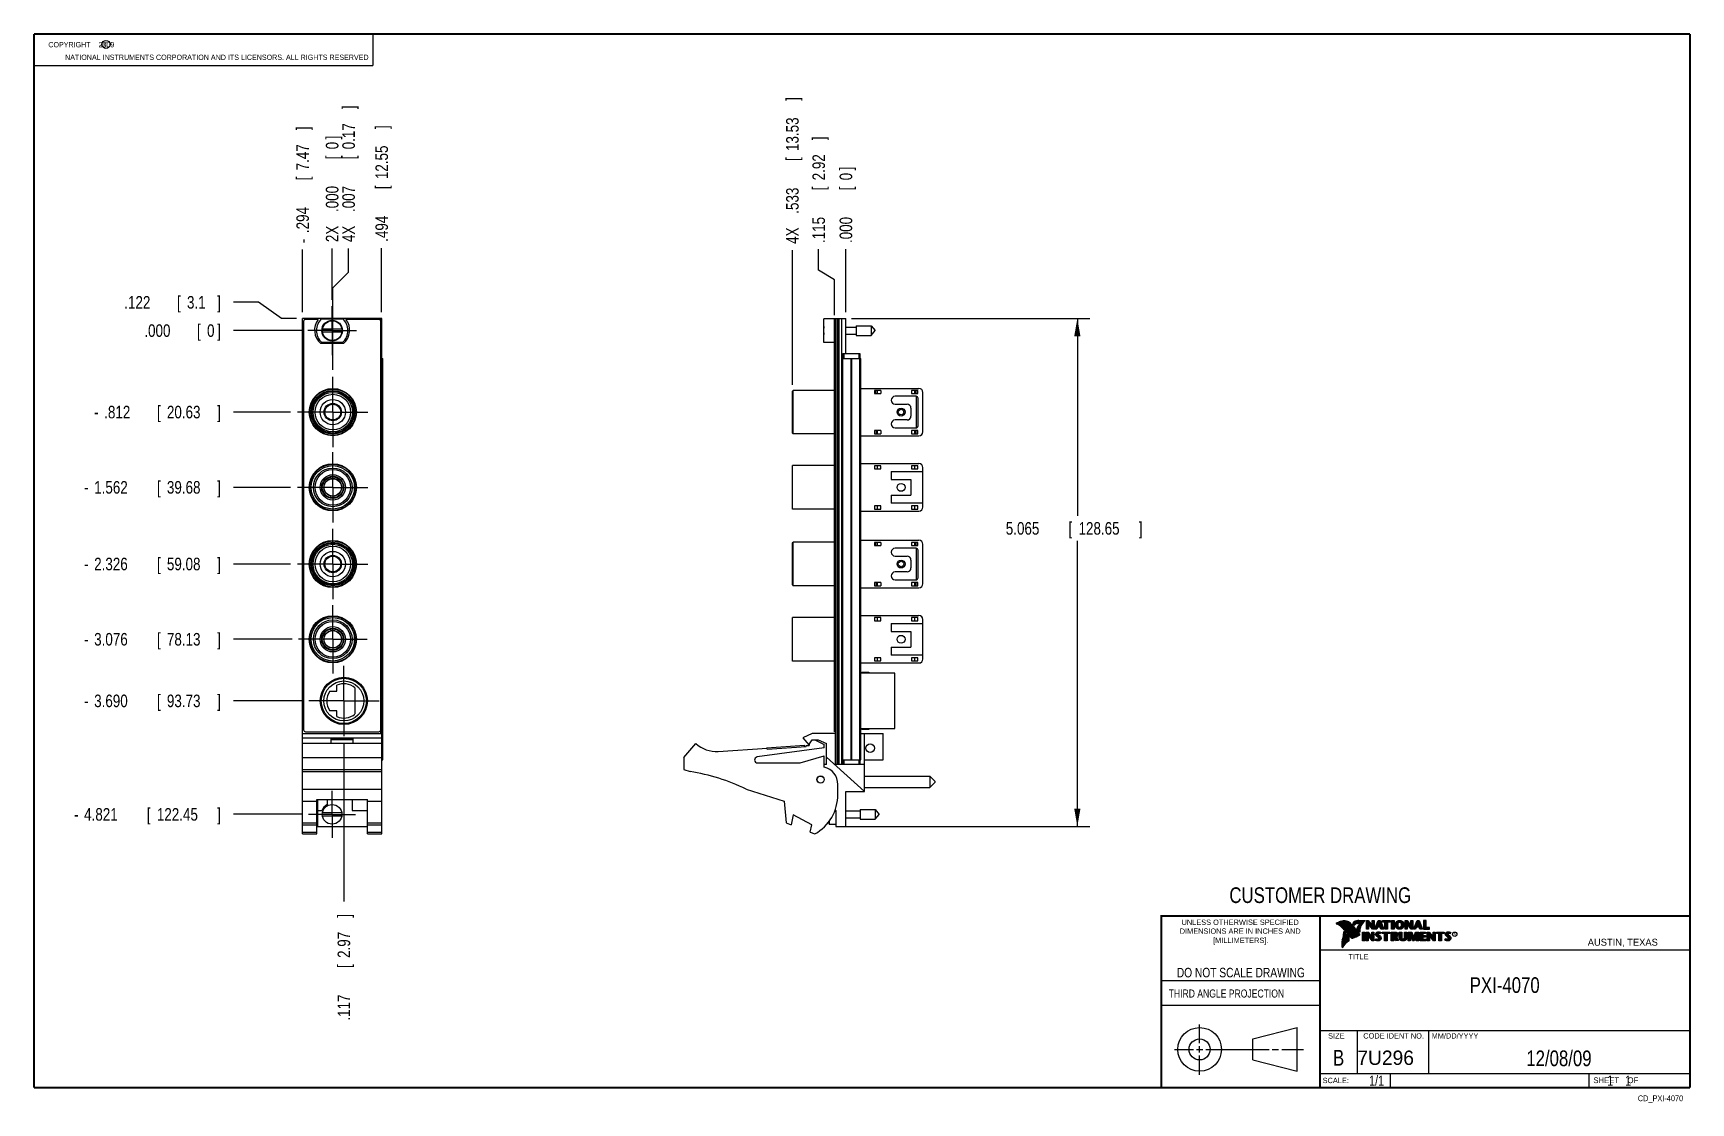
# Model space of a CAD drawing. Header units: inches. Extents: x 0.2 to 16.8, y 0.1 to 10.8.
import ezdxf
from ezdxf.enums import TextEntityAlignment as Align

# ---------------------------------------------------------------- set-up
doc = ezdxf.new("R2010")
doc.units = ezdxf.units.IN
doc.header["$LTSCALE"] = 0.935
doc.header["$MEASUREMENT"] = 0
doc.linetypes.add('CENTER', pattern=[0.6, 0.375, -0.075, 0.075, -0.075])
doc.layers.get('0').update_dxf_attribs({"linetype": 'CONTINUOUS'})
doc.layers.add('DEFAULT_1', color=7, linetype='CENTER')
doc.layers.add('DIMENSIONS', color=7, linetype='CONTINUOUS')
doc.styles.get("Standard").update_dxf_attribs({"font": 'txt', "width": 0.8})
doc.dimstyles.new('DIMSTYLE_1', dxfattribs={"dimtxt": 0.125, "dimasz": 0.18, "dimexe": 0.18, "dimexo": 0.0625, "dimgap": 0.09, "dimtad": 0, "dimtih": 1, "dimtoh": 1, "dimdec": 3, "dimzin": 4, "dimdsep": 46, "dimtxsty": 'STANDARD', "dimblk": '_FILLED', "dimblk1": '_FILLED', "dimblk2": '_FILLED', "dimcen": 0.09, "dimadec": 0, "dimazin": 0, "dimtp": 0.005, "dimtm": 0.005, "dimtfac": 1, "dimtdec": 3, "dimtofl": 0, "dimtmove": 0, "dimatfit": 3, "dimldrblk": '_FILLED', "dimfxl": 1, "dimtolj": 1, "dimtzin": 4, "dimarcsym": 0})
doc.dimstyles.new('DIMSTYLE_2', dxfattribs={"dimtxt": 0.125, "dimasz": 0.18, "dimexe": 0.18, "dimexo": 0.0625, "dimgap": 0.09, "dimtad": 0, "dimtih": 1, "dimtoh": 1, "dimdec": 3, "dimzin": 4, "dimdsep": 46, "dimtxsty": 'STANDARD', "dimblk": '_FILLED', "dimblk1": '_FILLED', "dimblk2": '_FILLED', "dimcen": 0.09, "dimadec": 0, "dimazin": 0, "dimtp": 0.005, "dimtm": 0.005, "dimtfac": 1, "dimtdec": 3, "dimtofl": 0, "dimtmove": 0, "dimatfit": 3, "dimldrblk": '_FILLED', "dimfxl": 1, "dimtolj": 1, "dimtzin": 4, "dimarcsym": 0})

msp = doc.modelspace()

# ---------------------------------------------------------------- texts
at = {"color": 2, "linetype": 'CONTINUOUS', "width": 0.8}
for s, height, p in [('c', 0.053, (0.946, 10.6363)), ('NATIONAL INSTRUMENTS CORPORATION AND ITS LICENSORS. ALL RIGHTS RESERVED', 0.053, (0.5583, 10.5016)), ('THIRD ANGLE PROJECTION', 0.08, (11.5564, 1.1584))]:
    msp.add_text(s, height=height, dxfattribs=at).set_placement(p)
at = {"color": 7, "linetype": 'CONTINUOUS', "width": 0.8}
for s, height, p in [('CUSTOMER DRAWING', 0.15625, (13.0668, 2.1001)), ('DO NOT SCALE DRAWING', 0.095, (12.2754, 1.3592)), ('B', 0.1562, (13.2497, 0.4798))]:
    msp.add_text(s, height=height, dxfattribs=at).set_placement(p, align=Align.CENTER)
at = {"color": 2, "linetype": 'CONTINUOUS'}
for s, p in [('DIMENSIONS ARE IN INCHES AND', (12.2688, 1.7933)), ('UNLESS OTHERWISE SPECIFIED', (12.2688, 1.8819)), ('[MILLIMETERS].', (12.2746, 1.7015))]:
    msp.add_text(s, height=0.053254, dxfattribs=at).set_placement(p, align=Align.CENTER)
for s, height, p in [('R', 0.0217, (14.3971, 1.7782)), ('AUSTIN, TEXAS', 0.069617, (15.7327, 1.6745)), ('TITLE', 0.05325, (13.3474, 1.5397)), ('SIZE', 0.05325, (13.1451, 0.7494)), ('MM/DD/YYYY', 0.05325, (14.1765, 0.7494)), ('SCALE:', 0.05325, (13.0904, 0.3053)), ('SHEET    OF', 0.057262, (15.7892, 0.3052))]:
    msp.add_text(s, height=height, dxfattribs=at).set_placement(p)
at = {"color": 2, "linetype": 'CONTINUOUS', "width": 0.95}
msp.add_text('CODE IDENT NO.', height=0.053254, dxfattribs=at).set_placement((13.7978, 0.7494), align=Align.CENTER)
at = {"color": 7, "linetype": 'CONTINUOUS'}
msp.add_text('7U296', height=0.14316, dxfattribs=at).set_placement((13.4363, 0.4866))
at = {"color": 7, "linetype": 'CONTINUOUS', "width": 0.8}
msp.add_text('1/1', height=0.1, dxfattribs=at).set_placement((13.7025, 0.2805), align=Align.RIGHT)
at = {"color": 2, "linetype": 'CONTINUOUS', "width": 0.8}
msp.add_text('CD_PXI-4070', height=0.057262, dxfattribs=at).set_placement((16.6837, 0.1254), align=Align.RIGHT)
at = {"color": 2, "linetype": 'CONTINUOUS', "insert": (0.3125, 10.6805), "char_height": 0.053, "width": 0.8904, "attachment_point": 1}
msp.add_mtext('    COPYRIGHT    2009', dxfattribs=at)
at = {"color": 7, "linetype": 'CONTINUOUS'}
for s, insert, char_height, width, attachment_point in [('PXI-4070\\P ', (14.9051, 1.3603), 0.15625, 1, 2), ('12/08/09 ', (15.4455, 0.6307), 0.15625, 1.125, 2), ('    1    1', (15.8075, 0.3805), 0.1, 0.8, 1)]:
    msp.add_mtext(s, dxfattribs=dict(at, insert=insert, char_height=char_height, width=width, attachment_point=attachment_point))

# ---------------------------------------------------------------- blocks, each defined once
blk = doc.blocks.new('*D0')
at = {"layer": 'DIMENSIONS', "color": 2, "linetype": 'CONTINUOUS'}
for p, q in [((2.486, 8.087), (2.235, 8.087)), ((2.715, 7.926), (2.486, 8.087)), ((2.863, 7.926), (2.715, 7.926))]:
    blk.add_line(p, q, dxfattribs=at)
at = {"layer": 'DIMENSIONS', "color": 2, "linetype": 'CONTINUOUS', "width": 0.8}
for s, p in [('.122', (1.148, 8.024)), ('[', (1.673, 8.024)), ('3.1', (1.773, 8.024)), (']', (2.073, 8.024))]:
    blk.add_text(s, height=0.125, dxfattribs=at).set_placement(p)
blk = doc.blocks.new('_FILLED')
at = {"color": 0, "linetype": 'BYBLOCK'}
blk.add_solid([(0, 0), (-1, 0.174), (-1, -0.174)], dxfattribs=at)
blk = doc.blocks.new('*D1')
at = {"layer": 'DIMENSIONS', "color": 2, "linetype": 'CONTINUOUS'}
blk.add_line((2.804, 6.992), (2.235, 6.992), dxfattribs=at)
at = {"layer": 'DIMENSIONS', "color": 2, "linetype": 'CONTINUOUS', "width": 0.8}
for s, p in [('-', (0.848, 6.93)), ('.812', (0.948, 6.93)), ('[', (1.473, 6.93)), ('20.63', (1.573, 6.93)), (']', (2.073, 6.93))]:
    blk.add_text(s, height=0.125, dxfattribs=at).set_placement(p)
blk = doc.blocks.new('*D2')
at = {"layer": 'DIMENSIONS', "color": 2, "linetype": 'CONTINUOUS'}
blk.add_line((2.804, 6.242), (2.235, 6.242), dxfattribs=at)
at = {"layer": 'DIMENSIONS', "color": 2, "linetype": 'CONTINUOUS', "width": 0.8}
for s, p in [('1.562', (0.848, 6.18)), ('[', (1.473, 6.18)), ('39.68', (1.573, 6.18)), (']', (2.073, 6.18)), ('-', (0.748, 6.18))]:
    blk.add_text(s, height=0.125, dxfattribs=at).set_placement(p)
blk = doc.blocks.new('*D3')
at = {"layer": 'DIMENSIONS', "color": 2, "linetype": 'CONTINUOUS'}
blk.add_line((2.804, 5.478), (2.235, 5.478), dxfattribs=at)
at = {"layer": 'DIMENSIONS', "color": 2, "linetype": 'CONTINUOUS', "width": 0.8}
for s, p in [('-', (0.748, 5.416)), ('2.326', (0.848, 5.416)), ('[', (1.473, 5.416)), ('59.08', (1.573, 5.416)), (']', (2.073, 5.416))]:
    blk.add_text(s, height=0.125, dxfattribs=at).set_placement(p)
blk = doc.blocks.new('*D4')
at = {"layer": 'DIMENSIONS', "color": 2, "linetype": 'CONTINUOUS'}
blk.add_line((2.822, 4.728), (2.235, 4.728), dxfattribs=at)
at = {"layer": 'DIMENSIONS', "color": 2, "linetype": 'CONTINUOUS', "width": 0.8}
for s, p in [('3.076', (0.848, 4.666)), ('[', (1.473, 4.666)), ('78.13', (1.573, 4.666)), (']', (2.073, 4.666)), ('-', (0.748, 4.666))]:
    blk.add_text(s, height=0.125, dxfattribs=at).set_placement(p)
blk = doc.blocks.new('*D5')
at = {"layer": 'DIMENSIONS', "color": 2, "linetype": 'CONTINUOUS'}
blk.add_line((2.914, 4.114), (2.235, 4.114), dxfattribs=at)
at = {"layer": 'DIMENSIONS', "color": 2, "linetype": 'CONTINUOUS', "width": 0.8}
for s, p in [('3.690', (0.848, 4.052)), ('[', (1.473, 4.052)), ('93.73', (1.573, 4.052)), (']', (2.073, 4.052)), ('-', (0.748, 4.052))]:
    blk.add_text(s, height=0.125, dxfattribs=at).set_placement(p)
blk = doc.blocks.new('*D6')
at = {"layer": 'DIMENSIONS', "color": 2, "linetype": 'CONTINUOUS'}
blk.add_line((2.923, 2.984), (2.235, 2.984), dxfattribs=at)
at = {"layer": 'DIMENSIONS', "color": 2, "linetype": 'CONTINUOUS', "width": 0.8}
for s, p in [('-', (0.648, 2.921)), ('4.821', (0.748, 2.921)), ('[', (1.373, 2.921)), ('122.45', (1.473, 2.921)), (']', (2.073, 2.921))]:
    blk.add_text(s, height=0.125, dxfattribs=at).set_placement(p)
blk = doc.blocks.new('*D7')
at = {"layer": 'DIMENSIONS', "color": 2, "linetype": 'CONTINUOUS'}
blk.add_line((2.913, 7.804), (2.235, 7.804), dxfattribs=at)
at = {"layer": 'DIMENSIONS', "color": 2, "linetype": 'CONTINUOUS', "width": 0.8}
for s, p in [('.000', (1.348, 7.742)), ('[', (1.873, 7.742)), ('0', (1.973, 7.742)), (']', (2.073, 7.742))]:
    blk.add_text(s, height=0.125, dxfattribs=at).set_placement(p)
blk = doc.blocks.new('*D8')
at = {"layer": 'DIMENSIONS', "color": 2, "linetype": 'CONTINUOUS'}
for p, q in [((3.383, 8.387), (3.383, 8.623)), ((3.226, 8.232), (3.383, 8.387)), ((3.226, 7.415), (3.226, 8.232))]:
    blk.add_line(p, q, dxfattribs=at)
at = {"layer": 'DIMENSIONS', "color": 2, "linetype": 'CONTINUOUS', "width": 0.8}
for s, p in [(']', (3.446, 10.011)), ('0.17', (3.446, 9.611)), ('[', (3.446, 9.511)), ('.007', (3.446, 8.986)), ('4X ', (3.446, 8.686))]:
    blk.add_text(s, height=0.125, rotation=90, dxfattribs=at).set_placement(p)
blk = doc.blocks.new('*D9')
at = {"layer": 'DIMENSIONS', "color": 2, "linetype": 'CONTINUOUS'}
blk.add_line((2.925, 7.989), (2.925, 8.614), dxfattribs=at)
at = {"layer": 'DIMENSIONS', "color": 2, "linetype": 'CONTINUOUS', "width": 0.8}
for s, p in [(']', (2.988, 9.801)), ('7.47', (2.988, 9.401)), ('[', (2.988, 9.301)), ('.294', (2.988, 8.776)), ('-', (2.988, 8.676))]:
    blk.add_text(s, height=0.125, rotation=90, dxfattribs=at).set_placement(p)
blk = doc.blocks.new('*D10')
at = {"layer": 'DIMENSIONS', "color": 2, "linetype": 'CONTINUOUS'}
blk.add_line((3.713, 7.989), (3.713, 8.626), dxfattribs=at)
at = {"layer": 'DIMENSIONS', "color": 2, "linetype": 'CONTINUOUS', "width": 0.8}
for s, p in [(']', (3.776, 9.814)), ('12.55', (3.776, 9.314)), ('[', (3.776, 9.214)), ('.494', (3.776, 8.689))]:
    blk.add_text(s, height=0.125, rotation=90, dxfattribs=at).set_placement(p)
blk = doc.blocks.new('*D11')
at = {"layer": 'DIMENSIONS', "color": 2, "linetype": 'CONTINUOUS'}
blk.add_line((3.336, 3.692), (3.336, 2.116), dxfattribs=at)
at = {"layer": 'DIMENSIONS', "color": 2, "linetype": 'CONTINUOUS', "width": 0.8}
for s, p in [(']', (3.399, 1.953)), ('2.97', (3.399, 1.553)), ('[', (3.399, 1.453)), ('.117', (3.399, 0.928))]:
    blk.add_text(s, height=0.125, rotation=90, dxfattribs=at).set_placement(p)
blk = doc.blocks.new('*D12')
at = {"layer": 'DIMENSIONS', "color": 2, "linetype": 'CONTINUOUS'}
blk.add_line((3.219, 8.11), (3.219, 8.623), dxfattribs=at)
at = {"layer": 'DIMENSIONS', "color": 2, "linetype": 'CONTINUOUS', "width": 0.8}
for s, p in [(']', (3.282, 9.711)), ('0', (3.282, 9.611)), ('[', (3.282, 9.511)), ('.000', (3.282, 8.986)), ('2X ', (3.282, 8.686))]:
    blk.add_text(s, height=0.125, rotation=90, dxfattribs=at).set_placement(p)
blk = doc.blocks.new('*D13')
at = {"layer": 'DIMENSIONS', "color": 2, "linetype": 'CONTINUOUS'}
for p, q in [((8.068, 8.407), (8.068, 8.615)), ((8.225, 8.31), (8.068, 8.407)), ((8.225, 7.959), (8.225, 8.31))]:
    blk.add_line(p, q, dxfattribs=at)
at = {"layer": 'DIMENSIONS', "color": 2, "linetype": 'CONTINUOUS', "width": 0.8}
for s, p in [(']', (8.131, 9.702)), ('2.92', (8.131, 9.302)), ('[', (8.131, 9.202)), ('.115', (8.131, 8.677))]:
    blk.add_text(s, height=0.125, rotation=90, dxfattribs=at).set_placement(p)
blk = doc.blocks.new('*D14')
at = {"layer": 'DIMENSIONS', "color": 2, "linetype": 'CONTINUOUS'}
blk.add_line((7.807, 7.264), (7.807, 8.607), dxfattribs=at)
at = {"layer": 'DIMENSIONS', "color": 2, "linetype": 'CONTINUOUS', "width": 0.8}
for s, p in [(']', (7.869, 10.094)), ('13.53', (7.869, 9.594)), ('[', (7.869, 9.494)), ('.533', (7.869, 8.969)), ('4X ', (7.869, 8.669))]:
    blk.add_text(s, height=0.125, rotation=90, dxfattribs=at).set_placement(p)
blk = doc.blocks.new('*D15')
at = {"layer": 'DIMENSIONS', "color": 2, "linetype": 'CONTINUOUS'}
blk.add_line((8.34, 7.989), (8.34, 8.615), dxfattribs=at)
at = {"layer": 'DIMENSIONS', "color": 2, "linetype": 'CONTINUOUS', "width": 0.8}
for s, p in [(']', (8.402, 9.402)), ('0', (8.402, 9.302)), ('[', (8.402, 9.202)), ('.000', (8.402, 8.677))]:
    blk.add_text(s, height=0.125, rotation=90, dxfattribs=at).set_placement(p)
blk = doc.blocks.new('*D16')
at = {"layer": 'DIMENSIONS', "color": 2, "linetype": 'CONTINUOUS'}
for p, q in [((8.397, 7.926), (10.771, 7.926)), ((10.646, 7.926), (10.646, 5.959)), ((10.646, 2.862), (10.646, 5.709)), ((8.302, 2.862), (10.771, 2.862))]:
    blk.add_line(p, q, dxfattribs=at)
at = {"layer": 'DIMENSIONS', "color": 2, "linetype": 'CONTINUOUS', "xscale": 0.18, "yscale": 0.18, "zscale": 0.18}
for p, rotation in [((10.646, 7.926), 90), ((10.646, 2.862), 270)]:
    blk.add_blockref('_FILLED', p, dxfattribs=dict(at, rotation=rotation))
at = {"layer": 'DIMENSIONS', "color": 2, "linetype": 'CONTINUOUS', "width": 0.8}
for s, p in [('5.065', (9.933, 5.771)), ('[', (10.558, 5.771)), ('128.65', (10.658, 5.771)), (']', (11.258, 5.771))]:
    blk.add_text(s, height=0.125, dxfattribs=at).set_placement(p)

# ---------------------------------------------------------------- dimensions: what is measured, and where the dimension line sits
at = {"layer": 'DIMENSIONS', "color": 2, "linetype": 'CONTINUOUS'}
for feature_location, offset, dtype, origin, text, picture, middle in [((7.8069, 7.2635), (0, 1.3434), 1, (8.3396, 7.9265), '4X <>', '*D14', (7.8069, 9.4319)), ((3.226, 7.4148), (0.1574, 1.2083), 0, (3.2194, 8.048), '4X <>', '*D8', (3.3834, 9.3982)), ((2.9254, 7.989), (0, 0.6246), 1, (3.2194, 8.048), '-<>', '*D9', (2.9254, 9.2886)), ((3.219354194, 8.1104968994), (0, 0.5126709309), 1, (3.219354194, 8.0479968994), '2X <>', '*D12', (3.219354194, 9.2481678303)), ((2.9229, 2.9836), (-0.6874, 0), 0, (2.9759, 7.8045), '-<>', '*D6', (1.4105, 2.9836)), ((2.8035, 6.2423), (-0.568, 0), 0, (2.9759, 7.8045), '-<>', '*D2', (1.4605, 6.2423)), ((2.8035, 5.4783), (-0.568, 0), 0, (2.9759, 7.8045), '-<>', '*D3', (1.4605, 5.4783)), ((2.822, 4.7283), (-0.5865, 0), 0, (2.9759, 7.8045), '-<>', '*D4', (1.4605, 4.7283)), ((2.9139, 4.1143), (-0.6784, 0), 0, (2.9759, 7.8045), '-<>', '*D5', (1.4605, 4.1143)), ((2.8035, 6.9923), (-0.568, 0), 0, (2.9759, 7.8045), '-<>', '*D1', (1.5105, 6.9923))]:
    dim = msp.add_ordinate_dim(feature_location=feature_location, offset=offset, dtype=dtype, origin=origin, text=text, dimstyle='DIMSTYLE_1', dxfattribs=at)
    dim.commit()
    dim.dimension.update_dxf_attribs({"geometry": picture, "text_midpoint": middle})
for feature_location, offset, dtype, origin, picture, middle in [((3.7134, 7.989), (0, 0.6374), 1, (3.2194, 8.048), '*D10', (3.7134, 9.3014)), ((8.2246, 7.9589), (-0.1565, 0.6556), 0, (8.3396, 7.9265), '*D13', (8.0681, 9.2395)), ((8.3395949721, 7.9889968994), (0, 0.6255479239), 1, (8.3395949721, 7.9264968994), '*D15', (8.3395949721, 9.0895448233)), ((2.8629, 7.9265), (-0.6274, 0.16), 0, (2.9759, 7.8045), '*D0', (1.6605, 8.0865)), ((2.913354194, 7.8044968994), (-0.6778640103, 0), 0, (2.975854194, 7.8044968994), '*D7', (1.7604901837, 7.8044968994)), ((3.3364, 3.6918), (0, -1.5762), 1, (3.2194, 7.8045), '*D11', (3.3364, 1.4906))]:
    dim = msp.add_ordinate_dim(feature_location=feature_location, offset=offset, dtype=dtype, origin=origin, dimstyle='DIMSTYLE_1', dxfattribs=at)
    dim.commit()
    dim.dimension.update_dxf_attribs({"geometry": picture, "text_midpoint": middle})
dim = msp.add_linear_dim(base=(10.6458, 2.8616), p1=(8.3971, 7.9265), p2=(8.3021, 2.8616), angle=270, dimstyle='DIMSTYLE_2', dxfattribs=at)
dim.commit()
dim.dimension.update_dxf_attribs({"geometry": '*D16', "text_midpoint": (10.6458, 5.8335), "dimtype": 160})

# ---------------------------------------------------------------- linework, layer by layer
at = {"color": 2, "linetype": 'CONTINUOUS'}
for p, q in [((0.25, 10.7586), (3.625, 10.7586)), ((0.25, 10.7586), (0.25, 10.4456)), ((3.625, 10.7586), (3.625, 10.4456)), ((0.25, 10.4456), (3.625, 10.4456)), ((13.0652, 1.9695), (16.745, 1.9695)), ((13.0652, 1.9695), (13.0652, 0.2605)), ((13.2311, 1.8934), (13.2311, 1.8949)), ((13.2347, 1.8921), (13.2347, 1.8972)), ((13.2382, 1.8907), (13.2382, 1.8994)), ((13.2418, 1.8892), (13.2418, 1.9015)), ((13.2453, 1.8876), (13.2453, 1.9035)), ((13.2489, 1.8858), (13.2489, 1.9054)), ((13.2524, 1.8839), (13.2524, 1.9069)), ((13.256, 1.8818), (13.256, 1.9084)), ((13.2596, 1.8796), (13.2596, 1.9098)), ((13.2631, 1.8772), (13.2631, 1.9111)), ((13.2667, 1.8747), (13.2667, 1.9124)), ((13.2702, 1.872), (13.2702, 1.9135)), ((13.2738, 1.869), (13.2738, 1.9146)), ((13.2773, 1.8658), (13.2773, 1.9155)), ((13.2809, 1.8624), (13.2809, 1.9164)), ((13.2844, 1.8587), (13.2844, 1.9173)), ((13.288, 1.8549), (13.288, 1.9181)), ((13.2915, 1.851), (13.2915, 1.9188)), ((13.2951, 1.8471), (13.2951, 1.9194)), ((13.2987, 1.8431), (13.2987, 1.9198)), ((13.3022, 1.8391), (13.3022, 1.92)), ((13.3058, 1.8351), (13.3058, 1.9201)), ((13.3093, 1.8311), (13.3093, 1.9201)), ((13.3129, 1.827), (13.3129, 1.9199)), ((13.3164, 1.8229), (13.3164, 1.9196)), ((13.32, 1.8188), (13.32, 1.9192)), ((13.3235, 1.8146), (13.3235, 1.9186)), ((13.3271, 1.8104), (13.3271, 1.9179)), ((13.3306, 1.8062), (13.3306, 1.9172)), ((13.3342, 1.802), (13.3342, 1.9163)), ((13.3378, 1.7978), (13.3378, 1.9151)), ((13.3413, 1.7937), (13.3413, 1.9138)), ((13.3449, 1.7897), (13.3449, 1.9122)), ((13.3484, 1.7856), (13.3484, 1.9103)), ((13.352, 1.7817), (13.352, 1.9081)), ((13.3555, 1.7778), (13.3555, 1.9055)), ((13.3591, 1.7739), (13.3591, 1.9026)), ((13.3626, 1.7701), (13.3626, 1.8991)), ((13.3662, 1.7663), (13.3662, 1.8952)), ((13.3697, 1.7625), (13.3697, 1.8915)), ((13.3733, 1.7588), (13.3733, 1.8878)), ((13.3769, 1.7556), (13.3769, 1.8841)), ((13.3804, 1.7529), (13.3804, 1.8803)), ((13.384, 1.7512), (13.384, 1.8766)), ((13.3875, 1.7509), (13.3875, 1.8728)), ((13.4022, 1.878), (13.3901, 1.8922)), ((13.3911, 1.7518), (13.3911, 1.8691)), ((13.4029, 1.881), (13.3927, 1.893)), ((13.3946, 1.8908), (13.3946, 1.8999)), ((13.3946, 1.7533), (13.3946, 1.8653)), ((13.3982, 1.8866), (13.3982, 1.9062)), ((13.3982, 1.7548), (13.3982, 1.8615)), ((13.4017, 1.8824), (13.4017, 1.9101)), ((13.4017, 1.7563), (13.4017, 1.8574)), ((13.4053, 1.8823), (13.4053, 1.9129)), ((13.4053, 1.7578), (13.4053, 1.8531)), ((13.4088, 1.8844), (13.4088, 1.915)), ((13.4088, 1.7593), (13.4088, 1.8488)), ((13.4124, 1.887), (13.4124, 1.9167)), ((13.4124, 1.7609), (13.4124, 1.8445)), ((13.4159, 1.89), (13.4159, 1.9182)), ((13.4159, 1.7625), (13.4159, 1.8402)), ((13.4195, 1.8937), (13.4195, 1.9193)), ((13.4195, 1.7641), (13.4195, 1.8359)), ((13.4231, 1.8964), (13.4231, 1.9203)), ((13.4231, 1.7657), (13.4231, 1.8316)), ((13.4266, 1.8982), (13.4266, 1.9209)), ((13.4266, 1.7674), (13.4266, 1.8273)), ((13.4302, 1.8995), (13.4302, 1.9214)), ((13.4302, 1.7691), (13.4302, 1.823)), ((13.4414, 1.8328), (13.4319, 1.8437)), ((13.4337, 1.8997), (13.4337, 1.922)), ((13.4337, 1.7708), (13.4337, 1.8187)), ((13.4433, 1.8344), (13.4349, 1.844)), ((13.4373, 1.8991), (13.4373, 1.9224)), ((13.4373, 1.8413), (13.4373, 1.8491)), ((13.4408, 1.898), (13.4408, 1.9228)), ((13.4408, 1.8372), (13.4408, 1.8572)), ((13.4444, 1.8972), (13.4444, 1.9231)), ((13.4444, 1.8331), (13.4444, 1.8665)), ((13.4479, 1.8969), (13.4479, 1.9234)), ((13.4479, 1.8288), (13.4479, 1.873)), ((13.4515, 1.8966), (13.4515, 1.9236)), ((13.4515, 1.8247), (13.4515, 1.8764)), ((13.4529, 1.9261), (13.5132, 1.9271)), ((13.453, 1.9236), (13.5067, 1.9245)), ((13.455, 1.8965), (13.455, 1.9237)), ((13.455, 1.8207), (13.455, 1.878)), ((13.4586, 1.8964), (13.4586, 1.9237)), ((13.4586, 1.8303), (13.4586, 1.879)), ((13.4622, 1.8957), (13.4622, 1.9238)), ((13.4622, 1.8535), (13.4622, 1.8795)), ((13.4657, 1.8935), (13.4657, 1.9238)), ((13.4657, 1.8636), (13.4657, 1.8798)), ((13.4693, 1.872), (13.4693, 1.9239)), ((13.4728, 1.8794), (13.4728, 1.9239)), ((13.4764, 1.8859), (13.4764, 1.924)), ((13.4799, 1.8919), (13.4799, 1.924)), ((13.4835, 1.8973), (13.4835, 1.9241)), ((13.487, 1.9023), (13.487, 1.9242)), ((13.4906, 1.9069), (13.4906, 1.9242)), ((13.4941, 1.9112), (13.4941, 1.9243)), ((13.4977, 1.9153), (13.4977, 1.9243)), ((13.5013, 1.9191), (13.5013, 1.9244)), ((13.5261, 1.9263), (13.5451, 1.9263)), ((13.5261, 1.839), (13.5261, 1.9263)), ((13.5466, 1.839), (13.5261, 1.839)), ((13.5286, 1.9237), (13.5439, 1.9237)), ((13.5286, 1.8415), (13.5286, 1.9237)), ((13.5441, 1.8415), (13.5286, 1.8415)), ((13.5332, 1.8415), (13.5332, 1.9237)), ((13.5367, 1.8415), (13.5367, 1.9237)), ((13.5402, 1.8415), (13.5402, 1.9237)), ((13.5441, 1.8976), (13.5437, 1.9237)), ((13.5439, 1.9237), (13.5854, 1.869)), ((13.5873, 1.8415), (13.5441, 1.8976)), ((13.5441, 1.8976), (13.5441, 1.8415)), ((13.5451, 1.9263), (13.5829, 1.8765)), ((13.586, 1.839), (13.5466, 1.8902)), ((13.5466, 1.8902), (13.5466, 1.839)), ((13.5471, 1.8936), (13.5471, 1.9194)), ((13.5506, 1.8891), (13.5506, 1.9149)), ((13.5541, 1.8846), (13.5541, 1.9103)), ((13.5576, 1.8801), (13.5576, 1.9057)), ((13.561, 1.8756), (13.561, 1.9011)), ((13.5645, 1.8711), (13.5645, 1.8965)), ((13.568, 1.8665), (13.568, 1.8919)), ((13.5715, 1.862), (13.5715, 1.8874)), ((13.575, 1.8575), (13.575, 1.8828)), ((13.5784, 1.853), (13.5784, 1.8782)), ((13.5819, 1.8485), (13.5819, 1.8736)), ((13.5829, 1.9263), (13.6036, 1.9263)), ((13.5829, 1.8765), (13.5829, 1.9263)), ((13.5854, 1.9237), (13.6011, 1.9237)), ((13.5854, 1.869), (13.5854, 1.9237)), ((13.5854, 1.844), (13.5854, 1.869)), ((13.6036, 1.839), (13.586, 1.839)), ((13.6011, 1.8415), (13.5873, 1.8415)), ((13.5889, 1.8415), (13.5889, 1.9237)), ((13.5923, 1.8415), (13.5923, 1.9237)), ((13.5958, 1.8415), (13.5958, 1.9237)), ((13.5993, 1.8415), (13.5993, 1.9237)), ((13.6011, 1.9237), (13.6011, 1.8415)), ((13.6036, 1.9263), (13.6036, 1.839)), ((13.6088, 1.839), (13.6444, 1.9262)), ((13.6294, 1.839), (13.6088, 1.839)), ((13.6125, 1.8415), (13.6461, 1.9237)), ((13.6277, 1.8415), (13.6125, 1.8415)), ((13.6167, 1.8415), (13.6167, 1.8516)), ((13.6201, 1.8415), (13.6201, 1.8601)), ((13.6236, 1.8415), (13.6236, 1.8686)), ((13.6271, 1.8415), (13.6271, 1.8771)), ((13.6361, 1.8623), (13.6277, 1.8415)), ((13.6378, 1.8598), (13.6294, 1.839)), ((13.6306, 1.8486), (13.6306, 1.8857)), ((13.634, 1.8573), (13.634, 1.8942)), ((13.6665, 1.8623), (13.6361, 1.8623)), ((13.6375, 1.8623), (13.6375, 1.9027)), ((13.6647, 1.8598), (13.6378, 1.8598)), ((13.6388, 1.8711), (13.65, 1.9073)), ((13.6639, 1.8711), (13.6388, 1.8711)), ((13.641, 1.8781), (13.641, 1.9112)), ((13.641, 1.8623), (13.641, 1.8711)), ((13.6423, 1.8736), (13.6519, 1.9048)), ((13.6606, 1.8736), (13.6423, 1.8736)), ((13.6444, 1.9262), (13.6664, 1.9262)), ((13.6445, 1.8893), (13.6445, 1.9197)), ((13.6445, 1.8623), (13.6445, 1.8711)), ((13.6461, 1.9237), (13.6647, 1.9237)), ((13.6479, 1.9006), (13.6479, 1.9237)), ((13.6479, 1.8623), (13.6479, 1.8711)), ((13.65, 1.9073), (13.6541, 1.9073)), ((13.6514, 1.9073), (13.6514, 1.9237)), ((13.6514, 1.8623), (13.6514, 1.8711)), ((13.6519, 1.9048), (13.6521, 1.9048)), ((13.6521, 1.9048), (13.6606, 1.8736)), ((13.6541, 1.9073), (13.6639, 1.8711)), ((13.6549, 1.9043), (13.6549, 1.9237)), ((13.6549, 1.8623), (13.6549, 1.8711)), ((13.6584, 1.8915), (13.6584, 1.9237)), ((13.6584, 1.8623), (13.6584, 1.8711)), ((13.6618, 1.8787), (13.6618, 1.9237)), ((13.6618, 1.8623), (13.6618, 1.8711)), ((13.6647, 1.9237), (13.6959, 1.8415)), ((13.6717, 1.839), (13.6647, 1.8598)), ((13.6653, 1.8623), (13.6653, 1.922)), ((13.6664, 1.9262), (13.6995, 1.839)), ((13.6735, 1.8415), (13.6665, 1.8623)), ((13.6688, 1.8555), (13.6688, 1.9128)), ((13.6995, 1.839), (13.6717, 1.839)), ((13.6723, 1.8452), (13.6723, 1.9037)), ((13.6959, 1.8415), (13.6735, 1.8415)), ((13.6757, 1.8415), (13.6757, 1.8945)), ((13.6792, 1.8415), (13.6792, 1.8854)), ((13.6827, 1.8415), (13.6827, 1.8762)), ((13.6862, 1.8415), (13.6862, 1.8671)), ((13.6866, 1.9262), (13.7634, 1.9262)), ((13.6866, 1.9099), (13.6866, 1.9262)), ((13.7118, 1.9099), (13.6866, 1.9099)), ((13.6891, 1.9237), (13.7609, 1.9237)), ((13.6891, 1.9125), (13.6891, 1.9237)), ((13.7143, 1.9125), (13.6891, 1.9125)), ((13.6896, 1.8415), (13.6896, 1.8579)), ((13.6931, 1.9125), (13.6931, 1.9237)), ((13.6931, 1.8415), (13.6931, 1.8488)), ((13.6966, 1.9125), (13.6966, 1.9237)), ((13.7001, 1.9125), (13.7001, 1.9237)), ((13.7035, 1.9125), (13.7035, 1.9237)), ((13.707, 1.9125), (13.707, 1.9237)), ((13.7105, 1.9125), (13.7105, 1.9237)), ((13.7118, 1.839), (13.7118, 1.9099)), ((13.7382, 1.839), (13.7118, 1.839)), ((13.7143, 1.9125), (13.714, 1.9237)), ((13.7143, 1.8415), (13.7143, 1.9125)), ((13.7357, 1.8415), (13.7143, 1.8415)), ((13.7174, 1.8415), (13.7174, 1.9237)), ((13.7209, 1.8415), (13.7209, 1.9237)), ((13.7244, 1.8415), (13.7244, 1.9237)), ((13.7279, 1.8415), (13.7279, 1.9237)), ((13.7313, 1.8415), (13.7313, 1.9237)), ((13.7357, 1.9125), (13.7348, 1.9237)), ((13.7609, 1.9125), (13.7357, 1.9125)), ((13.7357, 1.9125), (13.7357, 1.8415)), ((13.7634, 1.9099), (13.7382, 1.9099)), ((13.7382, 1.9099), (13.7382, 1.839)), ((13.7383, 1.9125), (13.7383, 1.9237)), ((13.7418, 1.9125), (13.7418, 1.9237)), ((13.7452, 1.9125), (13.7452, 1.9237)), ((13.7487, 1.9125), (13.7487, 1.9237)), ((13.7522, 1.9125), (13.7522, 1.9237)), ((13.7557, 1.9125), (13.7557, 1.9237)), ((13.7591, 1.9125), (13.7591, 1.9237)), ((13.7609, 1.9237), (13.7609, 1.9125)), ((13.7634, 1.9262), (13.7634, 1.9099)), ((13.7768, 1.9262), (13.8031, 1.9262)), ((13.7768, 1.839), (13.7768, 1.9262)), ((13.8031, 1.839), (13.7768, 1.839)), ((13.7794, 1.9237), (13.8006, 1.9237)), ((13.7794, 1.8415), (13.7794, 1.9237)), ((13.8006, 1.8415), (13.7794, 1.8415)), ((13.7835, 1.8415), (13.7835, 1.9237)), ((13.787, 1.8415), (13.787, 1.9237)), ((13.7904, 1.8415), (13.7904, 1.9237)), ((13.7939, 1.8415), (13.7939, 1.9237)), ((13.7974, 1.8415), (13.7974, 1.9237)), ((13.8006, 1.9237), (13.8006, 1.8415)), ((13.8031, 1.9262), (13.8031, 1.839)), ((13.8154, 1.8853), (13.8155, 1.8871)), ((13.8154, 1.8834), (13.8154, 1.8853)), ((13.8154, 1.8816), (13.8154, 1.8834)), ((13.8155, 1.8797), (13.8154, 1.8816)), ((13.8155, 1.8871), (13.8157, 1.8889)), ((13.8157, 1.8779), (13.8155, 1.8797)), ((13.8157, 1.8889), (13.8159, 1.8907)), ((13.8159, 1.876), (13.8157, 1.8779)), ((13.8159, 1.8907), (13.8161, 1.8924)), ((13.8162, 1.8742), (13.8159, 1.876)), ((13.8161, 1.8924), (13.8165, 1.8941)), ((13.8166, 1.8724), (13.8162, 1.8742)), ((13.8165, 1.8941), (13.8169, 1.8958)), ((13.817, 1.8706), (13.8166, 1.8724)), ((13.8169, 1.8958), (13.8174, 1.8975)), ((13.8174, 1.8689), (13.817, 1.8706)), ((13.8174, 1.8975), (13.8179, 1.8991)), ((13.8179, 1.8672), (13.8174, 1.8689)), ((13.8179, 1.8991), (13.8185, 1.9006)), ((13.8179, 1.8852), (13.818, 1.8869)), ((13.8179, 1.8834), (13.8179, 1.8852)), ((13.818, 1.8817), (13.8179, 1.8834)), ((13.8185, 1.8655), (13.8179, 1.8672)), ((13.818, 1.8869), (13.8182, 1.8886)), ((13.8181, 1.8799), (13.818, 1.8817)), ((13.8182, 1.8781), (13.8181, 1.8799)), ((13.8182, 1.8886), (13.8184, 1.8903)), ((13.8184, 1.8764), (13.8182, 1.8781)), ((13.8184, 1.8903), (13.8186, 1.892)), ((13.8187, 1.8746), (13.8184, 1.8764)), ((13.8185, 1.9006), (13.8191, 1.9021)), ((13.8191, 1.8639), (13.8185, 1.8655)), ((13.8186, 1.892), (13.819, 1.8936)), ((13.8191, 1.8729), (13.8187, 1.8746)), ((13.819, 1.8936), (13.8193, 1.8952)), ((13.8191, 1.9021), (13.8198, 1.9036)), ((13.8194, 1.8712), (13.8191, 1.8729)), ((13.8198, 1.8623), (13.8191, 1.8639)), ((13.8193, 1.8952), (13.8198, 1.8967)), ((13.8199, 1.8696), (13.8194, 1.8712)), ((13.8198, 1.9036), (13.8206, 1.9051)), ((13.8198, 1.8967), (13.8203, 1.8982)), ((13.8205, 1.8607), (13.8198, 1.8623)), ((13.8204, 1.8679), (13.8199, 1.8696)), ((13.8203, 1.8982), (13.8208, 1.8997)), ((13.8209, 1.8664), (13.8204, 1.8679)), ((13.8213, 1.8592), (13.8205, 1.8607)), ((13.8206, 1.9051), (13.8214, 1.9065)), ((13.8208, 1.8997), (13.8214, 1.9011)), ((13.8209, 1.8664), (13.8208, 1.8997)), ((13.8215, 1.8648), (13.8209, 1.8664)), ((13.8221, 1.8578), (13.8213, 1.8592)), ((13.8214, 1.9065), (13.8223, 1.9079)), ((13.8214, 1.9011), (13.8221, 1.9025)), ((13.8221, 1.8633), (13.8215, 1.8648)), ((13.8221, 1.9025), (13.8228, 1.9038)), ((13.8228, 1.8619), (13.8221, 1.8633)), ((13.823, 1.8563), (13.8221, 1.8578)), ((13.8223, 1.9079), (13.8232, 1.9092)), ((13.8228, 1.9038), (13.8236, 1.9052)), ((13.8235, 1.8604), (13.8228, 1.8619)), ((13.8239, 1.855), (13.823, 1.8563)), ((13.8232, 1.9092), (13.8243, 1.9106)), ((13.8243, 1.8591), (13.8235, 1.8604)), ((13.8236, 1.9052), (13.8244, 1.9065)), ((13.8249, 1.8536), (13.8239, 1.855)), ((13.8243, 1.9106), (13.8253, 1.9119)), ((13.8243, 1.8591), (13.8244, 1.9065)), ((13.8251, 1.8577), (13.8243, 1.8591)), ((13.8244, 1.9065), (13.8253, 1.9077)), ((13.826, 1.8523), (13.8249, 1.8536)), ((13.826, 1.8564), (13.8251, 1.8577)), ((13.8253, 1.9119), (13.8265, 1.9132)), ((13.8253, 1.9077), (13.8262, 1.909)), ((13.8269, 1.8552), (13.826, 1.8564)), ((13.8271, 1.8511), (13.826, 1.8523)), ((13.8262, 1.909), (13.8273, 1.9102)), ((13.8265, 1.9132), (13.8276, 1.9144)), ((13.8279, 1.854), (13.8269, 1.8552)), ((13.8282, 1.8499), (13.8271, 1.8511)), ((13.8273, 1.9102), (13.8283, 1.9114)), ((13.8276, 1.9144), (13.8288, 1.9156)), ((13.8279, 1.854), (13.8283, 1.9114)), ((13.8289, 1.8528), (13.8279, 1.854)), ((13.8294, 1.8487), (13.8282, 1.8499)), ((13.8283, 1.9114), (13.8294, 1.9126)), ((13.8288, 1.9156), (13.8301, 1.9167)), ((13.83, 1.8517), (13.8289, 1.8528)), ((13.8294, 1.9126), (13.8306, 1.9137)), ((13.8306, 1.8476), (13.8294, 1.8487)), ((13.8311, 1.8506), (13.83, 1.8517)), ((13.8301, 1.9167), (13.8314, 1.9178)), ((13.8306, 1.9137), (13.8318, 1.9148)), ((13.8319, 1.8466), (13.8306, 1.8476)), ((13.8311, 1.8506), (13.8318, 1.9148)), ((13.8323, 1.8496), (13.8311, 1.8506)), ((13.8314, 1.9178), (13.8327, 1.9188)), ((13.8318, 1.9148), (13.833, 1.9158)), ((13.8332, 1.8456), (13.8319, 1.8466)), ((13.8335, 1.8486), (13.8323, 1.8496)), ((13.8327, 1.9188), (13.834, 1.9198)), ((13.833, 1.9158), (13.8342, 1.9168)), ((13.8346, 1.8447), (13.8332, 1.8456)), ((13.8347, 1.8477), (13.8335, 1.8486)), ((13.834, 1.9198), (13.8354, 1.9207)), ((13.8342, 1.9168), (13.8355, 1.9177)), ((13.836, 1.8438), (13.8346, 1.8447)), ((13.8347, 1.8477), (13.8355, 1.9177)), ((13.836, 1.8468), (13.8347, 1.8477)), ((13.8354, 1.9207), (13.8368, 1.9215)), ((13.8355, 1.9177), (13.8368, 1.9185)), ((13.8373, 1.846), (13.836, 1.8468)), ((13.8374, 1.843), (13.836, 1.8438)), ((13.8368, 1.9215), (13.8382, 1.9223)), ((13.8368, 1.9185), (13.8381, 1.9193)), ((13.8386, 1.8452), (13.8373, 1.846)), ((13.839, 1.8423), (13.8374, 1.843)), ((13.8381, 1.9193), (13.8394, 1.92)), ((13.8386, 1.8452), (13.8381, 1.9193)), ((13.8382, 1.9223), (13.8397, 1.923)), ((13.84, 1.8445), (13.8386, 1.8452)), ((13.8405, 1.8416), (13.839, 1.8423)), ((13.8394, 1.92), (13.8408, 1.9207)), ((13.8397, 1.923), (13.8412, 1.9237)), ((13.8397, 1.8857), (13.8398, 1.8868)), ((13.8397, 1.8845), (13.8397, 1.8857)), ((13.8397, 1.8833), (13.8397, 1.8845)), ((13.8397, 1.8821), (13.8397, 1.8833)), ((13.8397, 1.8809), (13.8397, 1.8821)), ((13.8398, 1.8796), (13.8397, 1.8809)), ((13.8398, 1.8868), (13.8399, 1.888)), ((13.8399, 1.8784), (13.8398, 1.8796)), ((13.8399, 1.888), (13.84, 1.8891)), ((13.84, 1.8773), (13.8399, 1.8784)), ((13.84, 1.8891), (13.8401, 1.8902)), ((13.8401, 1.8761), (13.84, 1.8773)), ((13.8415, 1.8439), (13.84, 1.8445)), ((13.8401, 1.8902), (13.8402, 1.8913)), ((13.8402, 1.8749), (13.8401, 1.8761)), ((13.8402, 1.8913), (13.8403, 1.8924)), ((13.8404, 1.8738), (13.8402, 1.8749)), ((13.8403, 1.8924), (13.8405, 1.8934)), ((13.8405, 1.8727), (13.8404, 1.8738)), ((13.8405, 1.8934), (13.8407, 1.8944)), ((13.8407, 1.8716), (13.8405, 1.8727)), ((13.8421, 1.8409), (13.8405, 1.8416)), ((13.8407, 1.8944), (13.8409, 1.8954)), ((13.841, 1.8706), (13.8407, 1.8716)), ((13.8408, 1.9207), (13.8422, 1.9213)), ((13.8409, 1.8954), (13.8411, 1.8963)), ((13.8412, 1.8696), (13.841, 1.8706)), ((13.8411, 1.8963), (13.8414, 1.8972)), ((13.8412, 1.9237), (13.8427, 1.9243)), ((13.8414, 1.8686), (13.8412, 1.8696)), ((13.8414, 1.8972), (13.8416, 1.8981)), ((13.8417, 1.8677), (13.8414, 1.8686)), ((13.8415, 1.8439), (13.8417, 1.8678)), ((13.843, 1.8433), (13.8415, 1.8439)), ((13.8416, 1.8981), (13.8419, 1.899)), ((13.842, 1.8667), (13.8417, 1.8677)), ((13.8419, 1.899), (13.8422, 1.8999)), ((13.842, 1.8991), (13.8422, 1.9213)), ((13.8423, 1.8658), (13.842, 1.8667)), ((13.8438, 1.8404), (13.8421, 1.8409)), ((13.8422, 1.9213), (13.8436, 1.9219)), ((13.8422, 1.8999), (13.8426, 1.9007)), ((13.8422, 1.8844), (13.8423, 1.8856)), ((13.8422, 1.8833), (13.8422, 1.8844)), ((13.8422, 1.8821), (13.8422, 1.8833)), ((13.8423, 1.8809), (13.8422, 1.8821)), ((13.8423, 1.8867), (13.8424, 1.8878)), ((13.8423, 1.8856), (13.8423, 1.8867)), ((13.8423, 1.8798), (13.8423, 1.8809)), ((13.8424, 1.8786), (13.8423, 1.8798)), ((13.8427, 1.865), (13.8423, 1.8658)), ((13.8424, 1.8878), (13.8425, 1.8889)), ((13.8425, 1.8775), (13.8424, 1.8786)), ((13.8425, 1.8889), (13.8426, 1.89)), ((13.8426, 1.8764), (13.8425, 1.8775)), ((13.8426, 1.9007), (13.843, 1.9016)), ((13.8426, 1.89), (13.8427, 1.891)), ((13.8427, 1.8753), (13.8426, 1.8764)), ((13.8427, 1.9243), (13.8443, 1.9248)), ((13.8427, 1.891), (13.8428, 1.892)), ((13.8429, 1.8742), (13.8427, 1.8753)), ((13.8431, 1.8641), (13.8427, 1.865)), ((13.8428, 1.892), (13.843, 1.893)), ((13.843, 1.8731), (13.8429, 1.8742)), ((13.843, 1.9016), (13.8434, 1.9024)), ((13.843, 1.893), (13.8432, 1.8939)), ((13.8432, 1.8721), (13.843, 1.8731)), ((13.8445, 1.8428), (13.843, 1.8433)), ((13.8434, 1.8633), (13.8431, 1.8641)), ((13.8432, 1.8939), (13.8434, 1.8948)), ((13.8434, 1.8712), (13.8432, 1.8721)), ((13.8434, 1.9024), (13.8438, 1.9032)), ((13.8434, 1.8948), (13.8436, 1.8957)), ((13.8436, 1.8702), (13.8434, 1.8712)), ((13.8439, 1.8625), (13.8434, 1.8633)), ((13.8436, 1.9219), (13.8451, 1.9224)), ((13.8436, 1.8957), (13.8438, 1.8965)), ((13.8439, 1.8693), (13.8436, 1.8702)), ((13.8438, 1.9032), (13.8443, 1.904)), ((13.8438, 1.8965), (13.844, 1.8974)), ((13.8455, 1.8399), (13.8438, 1.8404)), ((13.8441, 1.8684), (13.8439, 1.8693)), ((13.8443, 1.8617), (13.8439, 1.8625)), ((13.844, 1.8974), (13.8443, 1.8982)), ((13.8444, 1.8676), (13.8441, 1.8684)), ((13.8443, 1.9248), (13.8459, 1.9253)), ((13.8443, 1.904), (13.8447, 1.9047)), ((13.8443, 1.8982), (13.8446, 1.899)), ((13.8448, 1.8609), (13.8443, 1.8617)), ((13.8447, 1.8667), (13.8444, 1.8676)), ((13.8462, 1.8423), (13.8445, 1.8428)), ((13.8446, 1.899), (13.8449, 1.8997)), ((13.8447, 1.9047), (13.8453, 1.9055)), ((13.845, 1.8659), (13.8447, 1.8667)), ((13.8453, 1.8602), (13.8448, 1.8609)), ((13.8449, 1.8997), (13.8453, 1.9005)), ((13.8454, 1.8651), (13.845, 1.8659)), ((13.8451, 1.9224), (13.8466, 1.9229)), ((13.8453, 1.9055), (13.8451, 1.9224)), ((13.8453, 1.9055), (13.8458, 1.9062)), ((13.8453, 1.9005), (13.8456, 1.9012)), ((13.8458, 1.8595), (13.8453, 1.8602)), ((13.8457, 1.8644), (13.8454, 1.8651)), ((13.8473, 1.8395), (13.8455, 1.8399)), ((13.8456, 1.9012), (13.846, 1.902)), ((13.8461, 1.8637), (13.8457, 1.8644)), ((13.8458, 1.9062), (13.8464, 1.9068)), ((13.8464, 1.8588), (13.8458, 1.8595)), ((13.846, 1.8424), (13.8458, 1.8595)), ((13.8459, 1.9253), (13.8476, 1.9257)), ((13.846, 1.902), (13.8464, 1.9027)), ((13.8465, 1.863), (13.8461, 1.8637)), ((13.8478, 1.8419), (13.8462, 1.8423)), ((13.8464, 1.9068), (13.847, 1.9074)), ((13.8464, 1.9027), (13.8468, 1.9033)), ((13.847, 1.8581), (13.8464, 1.8588)), ((13.8469, 1.8623), (13.8465, 1.863)), ((13.8466, 1.9229), (13.8481, 1.9233)), ((13.8468, 1.9033), (13.8473, 1.9039)), ((13.8473, 1.8617), (13.8469, 1.8623)), ((13.847, 1.9074), (13.8477, 1.908)), ((13.8477, 1.8575), (13.847, 1.8581)), ((13.8473, 1.9039), (13.8478, 1.9045)), ((13.8478, 1.8611), (13.8473, 1.8617)), ((13.8491, 1.8391), (13.8473, 1.8395)), ((13.8476, 1.9257), (13.8492, 1.9261)), ((13.8477, 1.908), (13.8483, 1.9086)), ((13.8483, 1.857), (13.8477, 1.8575)), ((13.8478, 1.9045), (13.8482, 1.9051)), ((13.8483, 1.8605), (13.8478, 1.8611)), ((13.8495, 1.8416), (13.8478, 1.8419)), ((13.8481, 1.9233), (13.8497, 1.9236)), ((13.8482, 1.9051), (13.8488, 1.9056)), ((13.8483, 1.9086), (13.849, 1.9091)), ((13.8488, 1.8599), (13.8483, 1.8605)), ((13.849, 1.8564), (13.8483, 1.857)), ((13.8488, 1.9056), (13.8493, 1.9061)), ((13.8494, 1.8594), (13.8488, 1.8599)), ((13.849, 1.9091), (13.8497, 1.9095)), ((13.8498, 1.8559), (13.849, 1.8564)), ((13.8509, 1.8388), (13.8491, 1.8391)), ((13.8492, 1.9261), (13.8509, 1.9264)), ((13.8493, 1.9061), (13.8498, 1.9065)), ((13.8499, 1.8589), (13.8494, 1.8594)), ((13.8495, 1.9094), (13.8495, 1.9236)), ((13.8495, 1.8416), (13.8495, 1.8561)), ((13.8513, 1.8413), (13.8495, 1.8416)), ((13.8497, 1.9236), (13.8513, 1.9239)), ((13.8497, 1.9095), (13.8505, 1.9099)), ((13.8498, 1.9065), (13.8504, 1.9069)), ((13.8505, 1.8555), (13.8498, 1.8559)), ((13.8505, 1.8585), (13.8499, 1.8589)), ((13.8504, 1.9069), (13.851, 1.9073)), ((13.8505, 1.9099), (13.8512, 1.9103)), ((13.8511, 1.8581), (13.8505, 1.8585)), ((13.8513, 1.8551), (13.8505, 1.8555)), ((13.8509, 1.9264), (13.8527, 1.9266)), ((13.8528, 1.8386), (13.8509, 1.8388)), ((13.851, 1.9073), (13.8516, 1.9077)), ((13.8518, 1.8577), (13.8511, 1.8581)), ((13.8512, 1.9103), (13.852, 1.9106)), ((13.8513, 1.9239), (13.853, 1.9241)), ((13.8521, 1.8547), (13.8513, 1.8551)), ((13.853, 1.8411), (13.8513, 1.8413)), ((13.8516, 1.9077), (13.8523, 1.908)), ((13.8524, 1.8574), (13.8518, 1.8577)), ((13.852, 1.9106), (13.8528, 1.9109)), ((13.853, 1.8544), (13.8521, 1.8547)), ((13.8523, 1.908), (13.8529, 1.9083)), ((13.8531, 1.8571), (13.8524, 1.8574)), ((13.8527, 1.9266), (13.8544, 1.9268)), ((13.8528, 1.9109), (13.8536, 1.9111)), ((13.8547, 1.8384), (13.8528, 1.8386)), ((13.8529, 1.9083), (13.8536, 1.9085)), ((13.853, 1.9241), (13.8546, 1.9243)), ((13.853, 1.9109), (13.853, 1.9241)), ((13.8538, 1.8542), (13.853, 1.8544)), ((13.853, 1.8411), (13.853, 1.8544)), ((13.8548, 1.841), (13.853, 1.8411)), ((13.8538, 1.8568), (13.8531, 1.8571)), ((13.8536, 1.9111), (13.8545, 1.9113)), ((13.8536, 1.9085), (13.8543, 1.9087)), ((13.8545, 1.8566), (13.8538, 1.8568)), ((13.8547, 1.854), (13.8538, 1.8542)), ((13.8543, 1.9087), (13.855, 1.9089)), ((13.8544, 1.9268), (13.8561, 1.9269)), ((13.8545, 1.9113), (13.8553, 1.9115)), ((13.8552, 1.8564), (13.8545, 1.8566)), ((13.8546, 1.9243), (13.8563, 1.9244)), ((13.8556, 1.8538), (13.8547, 1.854)), ((13.8565, 1.8384), (13.8547, 1.8384)), ((13.8566, 1.8409), (13.8548, 1.841)), ((13.855, 1.9089), (13.8557, 1.909)), ((13.8559, 1.8563), (13.8552, 1.8564)), ((13.8553, 1.9115), (13.8562, 1.9116)), ((13.8565, 1.8537), (13.8556, 1.8538)), ((13.8557, 1.909), (13.8565, 1.9091)), ((13.8567, 1.8562), (13.8559, 1.8563)), ((13.8561, 1.9269), (13.8579, 1.927)), ((13.8562, 1.9116), (13.8571, 1.9117)), ((13.8563, 1.9244), (13.8579, 1.9245)), ((13.8565, 1.9116), (13.8565, 1.9244)), ((13.8565, 1.9091), (13.8572, 1.9092)), ((13.8574, 1.8537), (13.8565, 1.8537)), ((13.8565, 1.8409), (13.8565, 1.8537)), ((13.8584, 1.8383), (13.8565, 1.8384)), ((13.8584, 1.8408), (13.8566, 1.8409)), ((13.8574, 1.8562), (13.8567, 1.8562)), ((13.8571, 1.9117), (13.858, 1.9117)), ((13.8572, 1.9092), (13.858, 1.9092)), ((13.8582, 1.8562), (13.8574, 1.8562)), ((13.8583, 1.8537), (13.8574, 1.8537)), ((13.8579, 1.927), (13.8596, 1.927)), ((13.8579, 1.9245), (13.8596, 1.9244)), ((13.858, 1.9117), (13.8589, 1.9117)), ((13.858, 1.9092), (13.8587, 1.9091)), ((13.8589, 1.8563), (13.8582, 1.8562)), ((13.8592, 1.8537), (13.8583, 1.8537)), ((13.8601, 1.8409), (13.8584, 1.8408)), ((13.8602, 1.8384), (13.8584, 1.8383)), ((13.8587, 1.9091), (13.8595, 1.9091)), ((13.8589, 1.9117), (13.8598, 1.9116)), ((13.8597, 1.8564), (13.8589, 1.8563)), ((13.8601, 1.8539), (13.8592, 1.8537)), ((13.8595, 1.9091), (13.8602, 1.909)), ((13.8596, 1.927), (13.8614, 1.9269)), ((13.8596, 1.9244), (13.8612, 1.9243)), ((13.8605, 1.8565), (13.8597, 1.8564)), ((13.8598, 1.9116), (13.8607, 1.9114)), ((13.8599, 1.8409), (13.8601, 1.8539)), ((13.861, 1.854), (13.8601, 1.8539)), ((13.8618, 1.841), (13.8601, 1.8409)), ((13.8602, 1.909), (13.861, 1.9088)), ((13.862, 1.8384), (13.8602, 1.8384)), ((13.8612, 1.8567), (13.8605, 1.8565)), ((13.8607, 1.9114), (13.8616, 1.9113)), ((13.861, 1.9114), (13.8612, 1.9243)), ((13.861, 1.9088), (13.8617, 1.9086)), ((13.8619, 1.8542), (13.861, 1.854)), ((13.8612, 1.9243), (13.8628, 1.9242)), ((13.862, 1.8569), (13.8612, 1.8567)), ((13.8614, 1.9269), (13.8631, 1.9267)), ((13.8616, 1.9113), (13.8624, 1.911)), ((13.8617, 1.9086), (13.8624, 1.9084)), ((13.8635, 1.8411), (13.8618, 1.841)), ((13.8627, 1.8545), (13.8619, 1.8542)), ((13.8627, 1.8571), (13.862, 1.8569)), ((13.8638, 1.8386), (13.862, 1.8384)), ((13.8624, 1.911), (13.8632, 1.9108)), ((13.8624, 1.9084), (13.8631, 1.9081)), ((13.8634, 1.8574), (13.8627, 1.8571)), ((13.8636, 1.8547), (13.8627, 1.8545)), ((13.8628, 1.9242), (13.8644, 1.924)), ((13.8631, 1.9267), (13.8648, 1.9265)), ((13.8631, 1.9081), (13.8638, 1.9079)), ((13.8632, 1.9108), (13.864, 1.9105)), ((13.8641, 1.8577), (13.8634, 1.8574)), ((13.8634, 1.8411), (13.8636, 1.8547)), ((13.8652, 1.8413), (13.8635, 1.8411)), ((13.8644, 1.8551), (13.8636, 1.8547)), ((13.8638, 1.9079), (13.8645, 1.9076)), ((13.8656, 1.8388), (13.8638, 1.8386)), ((13.864, 1.9105), (13.8648, 1.9102)), ((13.8647, 1.858), (13.8641, 1.8577)), ((13.8643, 1.9104), (13.8644, 1.924)), ((13.8644, 1.924), (13.8661, 1.9237)), ((13.8652, 1.8554), (13.8644, 1.8551)), ((13.8645, 1.9076), (13.8651, 1.9072)), ((13.8653, 1.8584), (13.8647, 1.858)), ((13.8648, 1.9265), (13.8665, 1.9262)), ((13.8648, 1.9102), (13.8656, 1.9098)), ((13.8651, 1.9072), (13.8657, 1.9069)), ((13.8659, 1.8558), (13.8652, 1.8554)), ((13.8668, 1.8416), (13.8652, 1.8413)), ((13.8659, 1.8588), (13.8653, 1.8584)), ((13.8656, 1.9098), (13.8663, 1.9094)), ((13.8673, 1.8391), (13.8656, 1.8388)), ((13.8657, 1.9069), (13.8662, 1.9065)), ((13.8665, 1.8592), (13.8659, 1.8588)), ((13.8667, 1.8562), (13.8659, 1.8558)), ((13.8661, 1.9237), (13.8676, 1.9233)), ((13.8662, 1.9065), (13.8668, 1.9061)), ((13.8663, 1.9094), (13.867, 1.909)), ((13.8665, 1.9262), (13.8682, 1.9258)), ((13.867, 1.8596), (13.8665, 1.8592)), ((13.8674, 1.8567), (13.8667, 1.8562)), ((13.8668, 1.9061), (13.8673, 1.9056)), ((13.8685, 1.842), (13.8668, 1.8416)), ((13.8669, 1.8416), (13.867, 1.8565)), ((13.867, 1.909), (13.8677, 1.9085)), ((13.8675, 1.8601), (13.867, 1.8596)), ((13.8673, 1.9056), (13.8677, 1.9052)), ((13.869, 1.8395), (13.8673, 1.8391)), ((13.8681, 1.8572), (13.8674, 1.8567)), ((13.8675, 1.9087), (13.8676, 1.9233)), ((13.868, 1.8606), (13.8675, 1.8601)), ((13.8676, 1.9233), (13.8692, 1.9229)), ((13.8677, 1.9085), (13.8683, 1.908)), ((13.8677, 1.9052), (13.8682, 1.9047)), ((13.8684, 1.8612), (13.868, 1.8606)), ((13.8687, 1.8577), (13.8681, 1.8572)), ((13.8682, 1.9258), (13.8699, 1.9254)), ((13.8682, 1.9047), (13.8686, 1.9042)), ((13.8683, 1.908), (13.869, 1.9075)), ((13.8688, 1.8618), (13.8684, 1.8612)), ((13.8701, 1.8424), (13.8685, 1.842)), ((13.8686, 1.9042), (13.869, 1.9037)), ((13.8693, 1.8583), (13.8687, 1.8577)), ((13.8693, 1.8624), (13.8688, 1.8618)), ((13.869, 1.9075), (13.8695, 1.907)), ((13.869, 1.9037), (13.8694, 1.9031)), ((13.8707, 1.8399), (13.869, 1.8395)), ((13.8692, 1.9229), (13.8708, 1.9225)), ((13.8696, 1.8631), (13.8693, 1.8624)), ((13.8699, 1.859), (13.8693, 1.8583)), ((13.8694, 1.9031), (13.8698, 1.9025)), ((13.8695, 1.907), (13.8701, 1.9064)), ((13.87, 1.8638), (13.8696, 1.8631)), ((13.8698, 1.9025), (13.8701, 1.9019)), ((13.8699, 1.9254), (13.8715, 1.9249)), ((13.8704, 1.8596), (13.8699, 1.859)), ((13.8704, 1.8645), (13.87, 1.8638)), ((13.8701, 1.9064), (13.8706, 1.9058)), ((13.8701, 1.9019), (13.8704, 1.9012)), ((13.8716, 1.8428), (13.8701, 1.8424)), ((13.8704, 1.9012), (13.8708, 1.9005)), ((13.8707, 1.8653), (13.8704, 1.8645)), ((13.8709, 1.8603), (13.8704, 1.8596)), ((13.8706, 1.9058), (13.8711, 1.9052)), ((13.871, 1.8661), (13.8707, 1.8653)), ((13.8724, 1.8404), (13.8707, 1.8399)), ((13.8708, 1.9225), (13.8723, 1.922)), ((13.871, 1.9053), (13.8708, 1.9225)), ((13.8708, 1.9005), (13.8711, 1.8998)), ((13.8714, 1.8611), (13.8709, 1.8603)), ((13.8713, 1.8669), (13.871, 1.8661)), ((13.8711, 1.9052), (13.8715, 1.9045)), ((13.8711, 1.8998), (13.8714, 1.899)), ((13.8716, 1.8677), (13.8713, 1.8669)), ((13.8714, 1.899), (13.8717, 1.8981)), ((13.8719, 1.8618), (13.8714, 1.8611)), ((13.8716, 1.8428), (13.8714, 1.8611)), ((13.8715, 1.9249), (13.8732, 1.9243)), ((13.8715, 1.9045), (13.872, 1.9038)), ((13.8719, 1.8686), (13.8716, 1.8677)), ((13.8732, 1.8434), (13.8716, 1.8428)), ((13.8717, 1.8981), (13.8719, 1.8972)), ((13.8719, 1.8972), (13.8722, 1.8963)), ((13.8722, 1.8695), (13.8719, 1.8686)), ((13.8723, 1.8626), (13.8719, 1.8618)), ((13.872, 1.9038), (13.8724, 1.9031)), ((13.8722, 1.8963), (13.8724, 1.8954)), ((13.8724, 1.8704), (13.8722, 1.8695)), ((13.8723, 1.922), (13.8738, 1.9214)), ((13.8727, 1.8634), (13.8723, 1.8626)), ((13.8724, 1.9031), (13.8727, 1.9023)), ((13.8724, 1.8954), (13.8727, 1.8944)), ((13.8727, 1.8713), (13.8724, 1.8704)), ((13.8741, 1.841), (13.8724, 1.8404)), ((13.8727, 1.9023), (13.8731, 1.9015)), ((13.8727, 1.8944), (13.8729, 1.8933)), ((13.8729, 1.8723), (13.8727, 1.8713)), ((13.873, 1.8643), (13.8727, 1.8634)), ((13.8729, 1.8933), (13.8731, 1.8923)), ((13.8731, 1.8733), (13.8729, 1.8723)), ((13.8734, 1.8651), (13.873, 1.8643)), ((13.8731, 1.9015), (13.8734, 1.9007)), ((13.8731, 1.8923), (13.8732, 1.8912)), ((13.8732, 1.8743), (13.8731, 1.8733)), ((13.8732, 1.9243), (13.8748, 1.9237)), ((13.8732, 1.8912), (13.8734, 1.8901)), ((13.8734, 1.8753), (13.8732, 1.8743)), ((13.8747, 1.844), (13.8732, 1.8434)), ((13.8734, 1.9007), (13.8737, 1.8998)), ((13.8734, 1.8901), (13.8735, 1.889)), ((13.8735, 1.8764), (13.8734, 1.8753)), ((13.8737, 1.866), (13.8734, 1.8651)), ((13.8735, 1.889), (13.8736, 1.8878)), ((13.8736, 1.8775), (13.8735, 1.8764)), ((13.8736, 1.8878), (13.8737, 1.8867)), ((13.8737, 1.8786), (13.8736, 1.8775)), ((13.8737, 1.8998), (13.8741, 1.8989)), ((13.8737, 1.8867), (13.8737, 1.8855)), ((13.8737, 1.8855), (13.8738, 1.8844)), ((13.8738, 1.8798), (13.8737, 1.8786)), ((13.874, 1.8669), (13.8737, 1.866)), ((13.8738, 1.9214), (13.8753, 1.9207)), ((13.8741, 1.8988), (13.8738, 1.9214)), ((13.8738, 1.8844), (13.8738, 1.8832)), ((13.8738, 1.8832), (13.8738, 1.8821)), ((13.8738, 1.8821), (13.8738, 1.8809)), ((13.8738, 1.8809), (13.8738, 1.8798)), ((13.8743, 1.8678), (13.874, 1.8669)), ((13.8741, 1.8989), (13.8744, 1.898)), ((13.8757, 1.8417), (13.8741, 1.841)), ((13.8746, 1.8688), (13.8743, 1.8678)), ((13.8744, 1.898), (13.8746, 1.897)), ((13.8747, 1.844), (13.8744, 1.8681)), ((13.8746, 1.897), (13.8749, 1.896)), ((13.8749, 1.8697), (13.8746, 1.8688)), ((13.8762, 1.8447), (13.8747, 1.844)), ((13.8748, 1.9237), (13.8763, 1.923)), ((13.8749, 1.896), (13.8751, 1.8949)), ((13.8751, 1.8707), (13.8749, 1.8697)), ((13.8751, 1.8949), (13.8754, 1.8938)), ((13.8754, 1.8718), (13.8751, 1.8707)), ((13.8753, 1.9207), (13.8767, 1.92)), ((13.8754, 1.8938), (13.8756, 1.8927)), ((13.8756, 1.8728), (13.8754, 1.8718)), ((13.8756, 1.8927), (13.8757, 1.8916)), ((13.8757, 1.8739), (13.8756, 1.8728)), ((13.8757, 1.8916), (13.8759, 1.8904)), ((13.8759, 1.875), (13.8757, 1.8739)), ((13.8773, 1.8424), (13.8757, 1.8417)), ((13.8759, 1.8904), (13.876, 1.8892)), ((13.876, 1.8762), (13.8759, 1.875)), ((13.876, 1.8892), (13.8761, 1.888)), ((13.8761, 1.8773), (13.876, 1.8762)), ((13.8761, 1.888), (13.8762, 1.8869)), ((13.8762, 1.8785), (13.8761, 1.8773)), ((13.8762, 1.8869), (13.8763, 1.8857)), ((13.8763, 1.8797), (13.8762, 1.8785)), ((13.8776, 1.8454), (13.8762, 1.8447)), ((13.8763, 1.923), (13.8778, 1.9223)), ((13.8763, 1.8857), (13.8763, 1.8844)), ((13.8763, 1.8844), (13.8763, 1.8832)), ((13.8763, 1.8832), (13.8763, 1.882)), ((13.8763, 1.882), (13.8763, 1.8808)), ((13.8763, 1.8808), (13.8763, 1.8797)), ((13.8767, 1.92), (13.8781, 1.9193)), ((13.8788, 1.8432), (13.8773, 1.8424)), ((13.8776, 1.8454), (13.8781, 1.9193)), ((13.879, 1.8462), (13.8776, 1.8454)), ((13.8778, 1.9223), (13.8793, 1.9215)), ((13.8781, 1.9193), (13.8795, 1.9185)), ((13.8803, 1.844), (13.8788, 1.8432)), ((13.8804, 1.847), (13.879, 1.8462)), ((13.8793, 1.9215), (13.8808, 1.9207)), ((13.8795, 1.9185), (13.8808, 1.9176)), ((13.8818, 1.8449), (13.8803, 1.844)), ((13.8817, 1.8479), (13.8804, 1.847)), ((13.8808, 1.9207), (13.8822, 1.9197)), ((13.8808, 1.9176), (13.8821, 1.9167)), ((13.8817, 1.8479), (13.8821, 1.9167)), ((13.883, 1.8489), (13.8817, 1.8479)), ((13.8832, 1.8459), (13.8818, 1.8449)), ((13.8821, 1.9167), (13.8833, 1.9158)), ((13.8822, 1.9197), (13.8836, 1.9188)), ((13.8842, 1.8499), (13.883, 1.8489)), ((13.8846, 1.8469), (13.8832, 1.8459)), ((13.8833, 1.9158), (13.8845, 1.9148)), ((13.8836, 1.9188), (13.8849, 1.9178)), ((13.8853, 1.8509), (13.8842, 1.8499)), ((13.8845, 1.9148), (13.8857, 1.9137)), ((13.8853, 1.8509), (13.8845, 1.9148)), ((13.8858, 1.848), (13.8846, 1.8469)), ((13.8849, 1.9178), (13.8862, 1.9167)), ((13.8864, 1.852), (13.8853, 1.8509)), ((13.8857, 1.9137), (13.8868, 1.9126)), ((13.8871, 1.8491), (13.8858, 1.848)), ((13.8862, 1.9167), (13.8874, 1.9156)), ((13.8875, 1.8532), (13.8864, 1.852)), ((13.8868, 1.9126), (13.8879, 1.9115)), ((13.8882, 1.8503), (13.8871, 1.8491)), ((13.8874, 1.9156), (13.8886, 1.9144)), ((13.8884, 1.8543), (13.8875, 1.8532)), ((13.8879, 1.9115), (13.8889, 1.9103)), ((13.8894, 1.8515), (13.8882, 1.8503)), ((13.8884, 1.8543), (13.8889, 1.9103)), ((13.8894, 1.8556), (13.8884, 1.8543)), ((13.8886, 1.9144), (13.8897, 1.9132)), ((13.8889, 1.9103), (13.8898, 1.9091)), ((13.8903, 1.8568), (13.8894, 1.8556)), ((13.8904, 1.8528), (13.8894, 1.8515)), ((13.8897, 1.9132), (13.8908, 1.9119)), ((13.8898, 1.9091), (13.8907, 1.9079)), ((13.8912, 1.8581), (13.8903, 1.8568)), ((13.8914, 1.8541), (13.8904, 1.8528)), ((13.8907, 1.9079), (13.8916, 1.9066)), ((13.8908, 1.9119), (13.8918, 1.9106)), ((13.892, 1.8595), (13.8912, 1.8581)), ((13.8924, 1.8554), (13.8914, 1.8541)), ((13.8916, 1.9066), (13.8924, 1.9053)), ((13.8918, 1.9106), (13.8928, 1.9093)), ((13.892, 1.8595), (13.8924, 1.9053)), ((13.8928, 1.8608), (13.892, 1.8595)), ((13.8924, 1.9053), (13.8932, 1.904)), ((13.8933, 1.8568), (13.8924, 1.8554)), ((13.8928, 1.9093), (13.8937, 1.908)), ((13.8935, 1.8622), (13.8928, 1.8608)), ((13.8932, 1.904), (13.8939, 1.9026)), ((13.8942, 1.8582), (13.8933, 1.8568)), ((13.8942, 1.8637), (13.8935, 1.8622)), ((13.8937, 1.908), (13.8946, 1.9066)), ((13.8939, 1.9026), (13.8945, 1.9012)), ((13.8948, 1.8651), (13.8942, 1.8637)), ((13.895, 1.8596), (13.8942, 1.8582)), ((13.8945, 1.9012), (13.8951, 1.8997)), ((13.8946, 1.9066), (13.8954, 1.9051)), ((13.8954, 1.8666), (13.8948, 1.8651)), ((13.8958, 1.8611), (13.895, 1.8596)), ((13.8951, 1.8997), (13.8956, 1.8982)), ((13.8954, 1.9051), (13.8961, 1.9037)), ((13.8959, 1.8681), (13.8954, 1.8666)), ((13.8956, 1.8982), (13.8961, 1.8967)), ((13.8959, 1.8681), (13.8956, 1.8982)), ((13.8965, 1.8626), (13.8958, 1.8611)), ((13.8964, 1.8697), (13.8959, 1.8681)), ((13.8961, 1.9037), (13.8968, 1.9022)), ((13.8961, 1.8967), (13.8966, 1.8951)), ((13.8968, 1.8713), (13.8964, 1.8697)), ((13.8971, 1.8641), (13.8965, 1.8626)), ((13.8966, 1.8951), (13.8969, 1.8934)), ((13.8968, 1.9022), (13.8974, 1.9006)), ((13.8972, 1.8729), (13.8968, 1.8713)), ((13.8969, 1.8934), (13.8973, 1.8918)), ((13.8978, 1.8657), (13.8971, 1.8641)), ((13.8975, 1.8745), (13.8972, 1.8729)), ((13.8973, 1.8918), (13.8976, 1.8901)), ((13.8974, 1.9006), (13.898, 1.899)), ((13.8977, 1.8762), (13.8975, 1.8745)), ((13.8976, 1.8901), (13.8978, 1.8883)), ((13.8979, 1.8779), (13.8977, 1.8762)), ((13.8978, 1.8883), (13.8979, 1.8866)), ((13.8983, 1.8673), (13.8978, 1.8657)), ((13.8979, 1.8866), (13.8981, 1.8848)), ((13.898, 1.8796), (13.8979, 1.8779)), ((13.898, 1.899), (13.8985, 1.8974)), ((13.8981, 1.8813), (13.898, 1.8796)), ((13.8981, 1.8848), (13.8981, 1.8831)), ((13.8981, 1.8831), (13.8981, 1.8813)), ((13.8988, 1.869), (13.8983, 1.8673)), ((13.8985, 1.8974), (13.899, 1.8957)), ((13.8993, 1.8707), (13.8988, 1.869)), ((13.899, 1.8957), (13.8994, 1.894)), ((13.8996, 1.8724), (13.8993, 1.8707)), ((13.8994, 1.894), (13.8998, 1.8922)), ((13.9, 1.8741), (13.8996, 1.8724)), ((13.8998, 1.8922), (13.9001, 1.8904)), ((13.9002, 1.8759), (13.9, 1.8741)), ((13.9001, 1.8904), (13.9003, 1.8886)), ((13.9004, 1.8777), (13.9002, 1.8759)), ((13.9003, 1.8886), (13.9005, 1.8868)), ((13.9006, 1.8795), (13.9004, 1.8777)), ((13.9005, 1.8868), (13.9006, 1.8849)), ((13.9006, 1.8849), (13.9006, 1.8831)), ((13.9006, 1.8831), (13.9006, 1.8813)), ((13.9006, 1.8813), (13.9006, 1.8795)), ((13.9129, 1.9263), (13.932, 1.9263)), ((13.9129, 1.839), (13.9129, 1.9263)), ((13.9334, 1.839), (13.9129, 1.839)), ((13.9154, 1.9237), (13.9307, 1.9237)), ((13.9154, 1.8415), (13.9154, 1.9237)), ((13.9309, 1.8415), (13.9154, 1.8415)), ((13.919, 1.8415), (13.919, 1.9237)), ((13.9234, 1.8415), (13.9234, 1.9237)), ((13.9269, 1.8415), (13.9269, 1.9237)), ((13.9294, 1.9237), (13.9309, 1.8976)), ((13.9307, 1.9237), (13.9722, 1.869)), ((13.9741, 1.8415), (13.9309, 1.8976)), ((13.9309, 1.8976), (13.9309, 1.8415)), ((13.932, 1.9263), (13.9697, 1.8765)), ((13.9329, 1.895), (13.9329, 1.9208)), ((13.9729, 1.839), (13.9334, 1.8902)), ((13.9334, 1.8902), (13.9334, 1.839)), ((13.9364, 1.8905), (13.9364, 1.9162)), ((13.9399, 1.886), (13.9399, 1.9117)), ((13.9433, 1.8815), (13.9433, 1.9071)), ((13.9468, 1.8769), (13.9468, 1.9025)), ((13.9503, 1.8724), (13.9503, 1.8979)), ((13.9538, 1.8679), (13.9538, 1.8933)), ((13.9573, 1.8634), (13.9573, 1.8888)), ((13.9607, 1.8589), (13.9607, 1.8842)), ((13.9642, 1.8544), (13.9642, 1.8796)), ((13.9677, 1.8498), (13.9677, 1.875)), ((13.9697, 1.9263), (13.9904, 1.9263)), ((13.9697, 1.8765), (13.9697, 1.9263)), ((13.9712, 1.8453), (13.9722, 1.869)), ((13.9722, 1.9237), (13.9879, 1.9237)), ((13.9722, 1.869), (13.9722, 1.9237)), ((13.9904, 1.839), (13.9729, 1.839)), ((13.9879, 1.8415), (13.9741, 1.8415)), ((13.9746, 1.8408), (13.9746, 1.9237)), ((13.9781, 1.8415), (13.9781, 1.9237)), ((13.9816, 1.8415), (13.9816, 1.9237)), ((13.9851, 1.8415), (13.9851, 1.9237)), ((13.9879, 1.9237), (13.9879, 1.8415)), ((13.9904, 1.9263), (13.9904, 1.839)), ((13.9956, 1.839), (14.0313, 1.9262)), ((14.0163, 1.839), (13.9956, 1.839)), ((13.9994, 1.8415), (14.033, 1.9237)), ((14.0146, 1.8415), (13.9994, 1.8415)), ((14.0024, 1.8415), (14.0024, 1.849)), ((14.0059, 1.8415), (14.0059, 1.8575)), ((14.0094, 1.8415), (14.0094, 1.866)), ((14.0129, 1.8415), (14.0129, 1.8745)), ((14.0229, 1.8623), (14.0146, 1.8415)), ((14.0163, 1.8459), (14.0163, 1.883)), ((14.0247, 1.8598), (14.0163, 1.839)), ((14.0198, 1.8546), (14.0198, 1.8915)), ((14.0533, 1.8623), (14.0229, 1.8623)), ((14.0233, 1.8623), (14.0233, 1.9)), ((14.0515, 1.8598), (14.0247, 1.8598)), ((14.0257, 1.8711), (14.0369, 1.9073)), ((14.0508, 1.8711), (14.0257, 1.8711)), ((14.0268, 1.8623), (14.0268, 1.9085)), ((14.0291, 1.8736), (14.0388, 1.9048)), ((14.0475, 1.8736), (14.0291, 1.8736)), ((14.0302, 1.8858), (14.0302, 1.917)), ((14.0302, 1.8623), (14.0302, 1.8711)), ((14.0313, 1.9262), (14.0533, 1.9262)), ((14.033, 1.9237), (14.0515, 1.9237)), ((14.0337, 1.897), (14.0337, 1.9237)), ((14.0337, 1.8623), (14.0337, 1.8711)), ((14.0369, 1.9073), (14.0409, 1.9073)), ((14.0372, 1.9073), (14.0372, 1.9237)), ((14.0372, 1.8623), (14.0372, 1.8711)), ((14.0388, 1.9048), (14.039, 1.9048)), ((14.039, 1.9048), (14.0475, 1.8736)), ((14.0407, 1.9073), (14.0407, 1.9237)), ((14.0407, 1.8623), (14.0407, 1.8711)), ((14.0409, 1.9073), (14.0508, 1.8711)), ((14.0441, 1.8956), (14.0441, 1.9237)), ((14.0441, 1.8623), (14.0441, 1.8711)), ((14.0476, 1.8828), (14.0476, 1.9237)), ((14.0476, 1.8623), (14.0476, 1.8711)), ((14.0511, 1.8623), (14.0511, 1.9237)), ((14.0515, 1.9237), (14.0827, 1.8415)), ((14.0585, 1.839), (14.0515, 1.8598)), ((14.0533, 1.9262), (14.0864, 1.839)), ((14.0604, 1.8415), (14.0533, 1.8623)), ((14.0546, 1.8587), (14.0546, 1.9157)), ((14.058, 1.8484), (14.058, 1.9066)), ((14.0864, 1.839), (14.0585, 1.839)), ((14.0827, 1.8415), (14.0604, 1.8415)), ((14.0615, 1.8415), (14.0615, 1.8974)), ((14.065, 1.8415), (14.065, 1.8883)), ((14.0685, 1.8415), (14.0685, 1.8791)), ((14.0719, 1.8415), (14.0719, 1.8699)), ((14.0754, 1.8415), (14.0754, 1.8608)), ((14.0789, 1.8415), (14.0789, 1.8516)), ((14.1236, 1.9262), (14.0973, 1.9262)), ((14.0973, 1.9262), (14.0973, 1.839)), ((14.0973, 1.839), (14.1555, 1.839)), ((14.1211, 1.9237), (14.0998, 1.9237)), ((14.0998, 1.9237), (14.0998, 1.8415)), ((14.0998, 1.8415), (14.153, 1.8415)), ((14.1032, 1.8415), (14.1032, 1.9237)), ((14.1067, 1.8415), (14.1067, 1.9237)), ((14.1102, 1.8415), (14.1102, 1.9237)), ((14.1136, 1.8415), (14.1136, 1.9237)), ((14.1171, 1.8415), (14.1171, 1.9237)), ((14.1206, 1.8415), (14.1206, 1.8527)), ((14.1211, 1.8527), (14.1211, 1.9237)), ((14.153, 1.8527), (14.1211, 1.8527)), ((14.1236, 1.8552), (14.1236, 1.9262)), ((14.1555, 1.8552), (14.1236, 1.8552)), ((14.1241, 1.8415), (14.1241, 1.8527)), ((14.1275, 1.8415), (14.1275, 1.8527)), ((14.131, 1.8415), (14.131, 1.8527)), ((14.1345, 1.8415), (14.1345, 1.8527)), ((14.138, 1.8415), (14.138, 1.8527)), ((14.1414, 1.8415), (14.1414, 1.8527)), ((14.1449, 1.8415), (14.1449, 1.8527)), ((14.1484, 1.8415), (14.1484, 1.8527)), ((14.153, 1.8415), (14.153, 1.8527)), ((14.1555, 1.839), (14.1555, 1.8552)), ((16.745, 1.9695), (16.745, 0.2605)), ((13.288, 1.6603), (13.288, 1.7273)), ((13.2915, 1.6655), (13.2915, 1.7383)), ((13.2951, 1.6705), (13.2951, 1.7497)), ((13.2987, 1.6752), (13.2987, 1.7654)), ((13.3541, 1.7564), (13.301, 1.8168)), ((13.3022, 1.6797), (13.3022, 1.7929)), ((13.3515, 1.7555), (13.3033, 1.8103)), ((13.3058, 1.684), (13.3058, 1.8075)), ((13.3093, 1.6881), (13.3093, 1.8035)), ((13.3129, 1.692), (13.3129, 1.7994)), ((13.3164, 1.6958), (13.3164, 1.7954)), ((13.32, 1.6994), (13.32, 1.7914)), ((13.3235, 1.7028), (13.3235, 1.7873)), ((13.3271, 1.7061), (13.3271, 1.7833)), ((13.3306, 1.7093), (13.3306, 1.7792)), ((13.3342, 1.7123), (13.3342, 1.7752)), ((13.3378, 1.7152), (13.3378, 1.7712)), ((13.3413, 1.718), (13.3413, 1.7671)), ((13.3449, 1.7208), (13.3449, 1.7631)), ((13.3484, 1.7234), (13.3484, 1.759)), ((13.351, 1.7252), (13.3515, 1.7555)), ((13.3534, 1.7238), (13.3541, 1.7564)), ((13.4373, 1.7725), (13.4373, 1.8144)), ((13.4408, 1.7743), (13.4408, 1.8101)), ((13.4444, 1.7761), (13.4444, 1.8058)), ((13.4479, 1.7779), (13.4479, 1.8015)), ((13.4515, 1.7798), (13.4515, 1.7972)), ((13.455, 1.7817), (13.455, 1.7929)), ((13.4609, 1.8106), (13.4586, 1.8131)), ((13.4586, 1.7837), (13.4586, 1.7886)), ((13.4865, 1.8113), (13.5128, 1.8113)), ((13.4865, 1.724), (13.4865, 1.8113)), ((13.5128, 1.724), (13.4865, 1.724)), ((13.489, 1.8087), (13.5103, 1.8087)), ((13.489, 1.7266), (13.489, 1.8087)), ((13.5103, 1.7266), (13.489, 1.7266)), ((13.4914, 1.7266), (13.4914, 1.8087)), ((13.4949, 1.7266), (13.4949, 1.8087)), ((13.4983, 1.7266), (13.4983, 1.8087)), ((13.5018, 1.7266), (13.5018, 1.8087)), ((13.5053, 1.7266), (13.5053, 1.8087)), ((13.5088, 1.7266), (13.5088, 1.8087)), ((13.5103, 1.8087), (13.5103, 1.7266)), ((13.5128, 1.8113), (13.5128, 1.724)), ((13.5241, 1.8113), (13.5432, 1.8113)), ((13.5241, 1.724), (13.5241, 1.8113)), ((13.5446, 1.724), (13.5241, 1.724)), ((13.5266, 1.8088), (13.5419, 1.8088)), ((13.5266, 1.7266), (13.5266, 1.8088)), ((13.5421, 1.7266), (13.5266, 1.7266)), ((13.5296, 1.7266), (13.5296, 1.8088)), ((13.5331, 1.7266), (13.5331, 1.8088)), ((13.5366, 1.7266), (13.5366, 1.8088)), ((13.5401, 1.7266), (13.5401, 1.8088)), ((13.5419, 1.8088), (13.5834, 1.7541)), ((13.5853, 1.7266), (13.5421, 1.7827)), ((13.5421, 1.7827), (13.5421, 1.7266)), ((13.5432, 1.8113), (13.5809, 1.7616)), ((13.5435, 1.7809), (13.5435, 1.8067)), ((13.5841, 1.724), (13.5446, 1.7753)), ((13.5446, 1.7753), (13.5446, 1.724)), ((13.547, 1.7763), (13.547, 1.8021)), ((13.5505, 1.7718), (13.5505, 1.7975)), ((13.554, 1.7673), (13.554, 1.7929)), ((13.5574, 1.7628), (13.5574, 1.7884)), ((13.5609, 1.7583), (13.5609, 1.7838)), ((13.5644, 1.7538), (13.5644, 1.7792)), ((13.5679, 1.7492), (13.5679, 1.7746)), ((13.5713, 1.7447), (13.5713, 1.77)), ((13.5748, 1.7402), (13.5748, 1.7654)), ((13.5783, 1.7357), (13.5783, 1.7609)), ((13.5809, 1.8113), (13.6016, 1.8113)), ((13.5809, 1.7616), (13.5809, 1.8113)), ((13.5818, 1.7312), (13.5818, 1.7563)), ((13.5834, 1.8088), (13.5991, 1.8088)), ((13.5834, 1.7541), (13.5834, 1.8088)), ((13.6016, 1.724), (13.5841, 1.724)), ((13.5852, 1.7266), (13.5852, 1.8088)), ((13.5991, 1.7266), (13.5853, 1.7266)), ((13.5887, 1.7266), (13.5887, 1.8088)), ((13.5922, 1.7266), (13.5922, 1.8088)), ((13.5957, 1.7266), (13.5957, 1.8088)), ((13.5991, 1.8088), (13.5991, 1.7266)), ((13.6016, 1.8113), (13.6016, 1.724)), ((13.614, 1.7304), (13.6218, 1.7448)), ((13.6189, 1.7271), (13.614, 1.7304)), ((13.6173, 1.7312), (13.6226, 1.741)), ((13.6201, 1.7293), (13.6173, 1.7312)), ((13.618, 1.7893), (13.6195, 1.7968)), ((13.6186, 1.7836), (13.618, 1.7893)), ((13.6206, 1.7785), (13.6186, 1.7836)), ((13.6237, 1.7251), (13.6189, 1.7271)), ((13.6195, 1.7968), (13.6242, 1.8037)), ((13.62, 1.7294), (13.62, 1.7362)), ((13.6245, 1.7276), (13.6201, 1.7293)), ((13.6206, 1.7892), (13.6219, 1.7958)), ((13.6211, 1.7842), (13.6206, 1.7892)), ((13.6233, 1.7746), (13.6206, 1.7785)), ((13.6228, 1.7797), (13.6211, 1.7842)), ((13.6218, 1.7448), (13.6251, 1.7424)), ((13.6219, 1.7958), (13.626, 1.8019)), ((13.6226, 1.741), (13.6237, 1.7402)), ((13.6252, 1.7762), (13.6228, 1.7797)), ((13.6285, 1.7694), (13.6233, 1.7746)), ((13.6235, 1.778), (13.6235, 1.7982)), ((13.6235, 1.7278), (13.6237, 1.7402)), ((13.6237, 1.7402), (13.6274, 1.7384)), ((13.6308, 1.7236), (13.6237, 1.7251)), ((13.6242, 1.8037), (13.6303, 1.8082)), ((13.6312, 1.7261), (13.6245, 1.7276)), ((13.6251, 1.7424), (13.6284, 1.7407)), ((13.6302, 1.7712), (13.6252, 1.7762)), ((13.626, 1.8019), (13.6315, 1.806)), ((13.6269, 1.7745), (13.6269, 1.8026)), ((13.6269, 1.727), (13.6269, 1.7386)), ((13.6274, 1.7384), (13.6321, 1.7368)), ((13.6284, 1.7407), (13.6327, 1.7392)), ((13.6405, 1.7593), (13.6285, 1.7694)), ((13.6422, 1.7612), (13.6302, 1.7712)), ((13.6303, 1.8082), (13.639, 1.8116)), ((13.6304, 1.771), (13.6304, 1.8051)), ((13.6304, 1.7263), (13.6304, 1.7374)), ((13.6368, 1.7227), (13.6308, 1.7236)), ((13.637, 1.7253), (13.6312, 1.7261)), ((13.6315, 1.806), (13.6396, 1.8092)), ((13.6321, 1.7368), (13.6366, 1.7362)), ((13.6327, 1.7392), (13.6366, 1.7388)), ((13.6339, 1.7682), (13.6339, 1.8069)), ((13.6339, 1.7257), (13.6339, 1.7366)), ((13.6366, 1.7388), (13.6402, 1.7391)), ((13.6366, 1.7362), (13.6408, 1.7366)), ((13.6411, 1.7226), (13.6368, 1.7227)), ((13.641, 1.7251), (13.637, 1.7253)), ((13.6374, 1.7653), (13.6374, 1.8083)), ((13.6374, 1.7252), (13.6374, 1.7362)), ((13.639, 1.8116), (13.6486, 1.8127)), ((13.6396, 1.8092), (13.6487, 1.8102)), ((13.6402, 1.7391), (13.6429, 1.7401)), ((13.6444, 1.7554), (13.6405, 1.7593)), ((13.6418, 1.7935), (13.6408, 1.8093)), ((13.6408, 1.7623), (13.6415, 1.791)), ((13.6408, 1.7366), (13.6441, 1.7379)), ((13.6408, 1.7251), (13.6408, 1.7366)), ((13.6539, 1.7268), (13.641, 1.7251)), ((13.6548, 1.7244), (13.6411, 1.7226)), ((13.6418, 1.7935), (13.6415, 1.791)), ((13.6415, 1.791), (13.6424, 1.7873)), ((13.6434, 1.796), (13.6418, 1.7935)), ((13.6464, 1.757), (13.6422, 1.7612)), ((13.6424, 1.7873), (13.646, 1.7827)), ((13.6429, 1.7401), (13.6455, 1.7419)), ((13.6458, 1.7978), (13.6434, 1.796)), ((13.6443, 1.7926), (13.6441, 1.7911)), ((13.6441, 1.7911), (13.6447, 1.7884)), ((13.6441, 1.7379), (13.6473, 1.7402)), ((13.6443, 1.7967), (13.6443, 1.8097)), ((13.6453, 1.7943), (13.6443, 1.7926)), ((13.6443, 1.7591), (13.6443, 1.7849)), ((13.6443, 1.7256), (13.6443, 1.738)), ((13.6467, 1.7518), (13.6444, 1.7554)), ((13.6447, 1.7884), (13.6479, 1.7845)), ((13.647, 1.7955), (13.6453, 1.7943)), ((13.6455, 1.7419), (13.647, 1.7443)), ((13.649, 1.7987), (13.6458, 1.7978)), ((13.646, 1.7827), (13.6577, 1.773)), ((13.649, 1.7529), (13.6464, 1.757)), ((13.6477, 1.7481), (13.6467, 1.7518)), ((13.6495, 1.7962), (13.647, 1.7955)), ((13.647, 1.7443), (13.6477, 1.7481)), ((13.6473, 1.7402), (13.6493, 1.7434)), ((13.6478, 1.7983), (13.6478, 1.8101)), ((13.6478, 1.7548), (13.6478, 1.7813)), ((13.6478, 1.726), (13.6478, 1.7405)), ((13.6479, 1.7845), (13.6594, 1.7749)), ((13.6486, 1.8127), (13.6551, 1.8122)), ((13.6487, 1.8102), (13.6547, 1.8097)), ((13.6521, 1.799), (13.649, 1.7987)), ((13.6503, 1.7482), (13.649, 1.7529)), ((13.6493, 1.7434), (13.6503, 1.7482)), ((13.6522, 1.7965), (13.6495, 1.7962)), ((13.6513, 1.7989), (13.6513, 1.81)), ((13.6513, 1.7265), (13.6513, 1.7784)), ((13.6554, 1.7989), (13.6521, 1.799)), ((13.6551, 1.7964), (13.6522, 1.7965)), ((13.6628, 1.7318), (13.6539, 1.7268)), ((13.6547, 1.8097), (13.6614, 1.8083)), ((13.6547, 1.7989), (13.6547, 1.8097)), ((13.6547, 1.7269), (13.6547, 1.7755)), ((13.6644, 1.7298), (13.6548, 1.7244)), ((13.6551, 1.8122), (13.6621, 1.8107)), ((13.6596, 1.7955), (13.6551, 1.7964)), ((13.6602, 1.7979), (13.6554, 1.7989)), ((13.6577, 1.773), (13.6607, 1.77)), ((13.6582, 1.7983), (13.6582, 1.809)), ((13.6582, 1.7292), (13.6582, 1.7725)), ((13.6594, 1.7749), (13.6626, 1.7718)), ((13.662, 1.7947), (13.6596, 1.7955)), ((13.663, 1.797), (13.6602, 1.7979)), ((13.6607, 1.77), (13.6638, 1.7668)), ((13.6614, 1.8083), (13.6655, 1.8069)), ((13.6617, 1.7974), (13.6617, 1.8082)), ((13.6617, 1.7306), (13.6617, 1.769)), ((13.6644, 1.7932), (13.662, 1.7947)), ((13.6621, 1.8107), (13.6665, 1.8093)), ((13.6626, 1.7718), (13.6657, 1.7685)), ((13.6679, 1.7375), (13.6628, 1.7318)), ((13.6633, 1.7968), (13.663, 1.797)), ((13.6678, 1.8058), (13.6633, 1.7968)), ((13.6638, 1.7668), (13.6672, 1.7625)), ((13.6713, 1.807), (13.6644, 1.7932)), ((13.6701, 1.7361), (13.6644, 1.7298)), ((13.6652, 1.8005), (13.6652, 1.807)), ((13.6652, 1.7345), (13.6652, 1.765)), ((13.6655, 1.8069), (13.6678, 1.8058)), ((13.6657, 1.7685), (13.6693, 1.7638)), ((13.6665, 1.8093), (13.6713, 1.807)), ((13.6672, 1.7625), (13.6696, 1.7575)), ((13.6705, 1.7433), (13.6679, 1.7375)), ((13.6686, 1.7383), (13.6686, 1.7595)), ((13.6693, 1.7638), (13.672, 1.7584)), ((13.6696, 1.7575), (13.6709, 1.7536)), ((13.6729, 1.7425), (13.6701, 1.7361)), ((13.6713, 1.7483), (13.6705, 1.7433)), ((13.6709, 1.7536), (13.6713, 1.7483)), ((13.672, 1.7584), (13.6734, 1.7541)), ((13.6738, 1.7482), (13.6729, 1.7425)), ((13.6734, 1.7541), (13.6738, 1.7482)), ((13.6822, 1.8113), (13.759, 1.8113)), ((13.6822, 1.795), (13.6822, 1.8113)), ((13.7074, 1.795), (13.6822, 1.795)), ((13.6847, 1.8087), (13.7565, 1.8087)), ((13.6847, 1.7975), (13.6847, 1.8087)), ((13.7099, 1.7975), (13.6847, 1.7975)), ((13.6895, 1.7975), (13.6895, 1.8087)), ((13.693, 1.7975), (13.693, 1.8087)), ((13.6964, 1.7975), (13.6964, 1.8087)), ((13.6999, 1.7975), (13.6999, 1.8087)), ((13.7034, 1.7975), (13.7034, 1.8087)), ((13.7069, 1.7975), (13.7069, 1.8087)), ((13.7074, 1.724), (13.7074, 1.795)), ((13.7338, 1.724), (13.7074, 1.724)), ((13.7099, 1.7975), (13.7103, 1.8087)), ((13.7099, 1.7266), (13.7099, 1.7975)), ((13.7313, 1.7266), (13.7099, 1.7266)), ((13.7138, 1.7266), (13.7138, 1.8087)), ((13.7173, 1.7266), (13.7173, 1.8087)), ((13.7208, 1.7266), (13.7208, 1.8087)), ((13.7242, 1.7266), (13.7242, 1.8087)), ((13.7277, 1.7266), (13.7277, 1.8087)), ((13.7313, 1.7975), (13.7312, 1.8087)), ((13.7565, 1.7975), (13.7313, 1.7975)), ((13.7313, 1.7975), (13.7313, 1.7266)), ((13.759, 1.795), (13.7338, 1.795)), ((13.7338, 1.795), (13.7338, 1.724)), ((13.7347, 1.7975), (13.7347, 1.8087)), ((13.7382, 1.7975), (13.7382, 1.8087)), ((13.7416, 1.7975), (13.7416, 1.8087)), ((13.7451, 1.7975), (13.7451, 1.8087)), ((13.7486, 1.7975), (13.7486, 1.8087)), ((13.7521, 1.7975), (13.7521, 1.8087)), ((13.7565, 1.8087), (13.7565, 1.7975)), ((13.759, 1.8113), (13.759, 1.795)), ((13.7723, 1.8113), (13.8123, 1.8113)), ((13.7723, 1.724), (13.7723, 1.8113)), ((13.7987, 1.724), (13.7723, 1.724)), ((13.7748, 1.8088), (13.8121, 1.8088)), ((13.7748, 1.7266), (13.7748, 1.8088)), ((13.7961, 1.7266), (13.7748, 1.7266)), ((13.7764, 1.7266), (13.7764, 1.8088)), ((13.7799, 1.7266), (13.7799, 1.8088)), ((13.7833, 1.7266), (13.7833, 1.8088)), ((13.7868, 1.7266), (13.7868, 1.8088)), ((13.7903, 1.7266), (13.7903, 1.8088)), ((13.7938, 1.7266), (13.7938, 1.8088)), ((13.7961, 1.7975), (13.7972, 1.8088)), ((13.8064, 1.7975), (13.7961, 1.7975)), ((13.7961, 1.7266), (13.7961, 1.7975)), ((13.7961, 1.7709), (13.8068, 1.7709)), ((13.8072, 1.7596), (13.7961, 1.7596)), ((13.8064, 1.7949), (13.7987, 1.7949)), ((13.7987, 1.7949), (13.7987, 1.7734)), ((13.7987, 1.7734), (13.8064, 1.7734)), ((13.8055, 1.7571), (13.7987, 1.7571)), ((13.7987, 1.7571), (13.7987, 1.724)), ((13.8007, 1.7975), (13.8007, 1.8088)), ((13.8007, 1.7596), (13.8007, 1.7709)), ((13.8042, 1.7975), (13.8042, 1.8088)), ((13.8042, 1.7596), (13.8042, 1.7709)), ((13.8195, 1.7224), (13.8055, 1.7571)), ((13.8093, 1.7971), (13.8064, 1.7975)), ((13.809, 1.7946), (13.8064, 1.7949)), ((13.8064, 1.7734), (13.8095, 1.7739)), ((13.8068, 1.7709), (13.8108, 1.7717)), ((13.8212, 1.7251), (13.8072, 1.7596)), ((13.8077, 1.7973), (13.8077, 1.8088)), ((13.8077, 1.7584), (13.8077, 1.7709)), ((13.8119, 1.7935), (13.809, 1.7946)), ((13.8128, 1.7958), (13.8093, 1.7971)), ((13.8095, 1.7739), (13.8129, 1.7759)), ((13.8108, 1.7717), (13.8148, 1.7741)), ((13.8111, 1.7965), (13.8111, 1.8088)), ((13.8111, 1.7498), (13.8111, 1.7718)), ((13.8144, 1.7919), (13.8119, 1.7935)), ((13.8121, 1.8088), (13.822, 1.8078)), ((13.8123, 1.8113), (13.8226, 1.8103)), ((13.8164, 1.7936), (13.8128, 1.7958)), ((13.8129, 1.7759), (13.8148, 1.778)), ((13.8161, 1.788), (13.8144, 1.7919)), ((13.8146, 1.7947), (13.8146, 1.8085)), ((13.8146, 1.7412), (13.8146, 1.774)), ((13.8148, 1.778), (13.8161, 1.7809)), ((13.8148, 1.7741), (13.8172, 1.7769)), ((13.8166, 1.7843), (13.8161, 1.788)), ((13.8161, 1.7809), (13.8166, 1.7843)), ((13.8184, 1.789), (13.8164, 1.7936)), ((13.8172, 1.7769), (13.8186, 1.7805)), ((13.8181, 1.7327), (13.8172, 1.7769)), ((13.8184, 1.789), (13.8181, 1.8082)), ((13.8191, 1.7846), (13.8184, 1.789)), ((13.8186, 1.7805), (13.8191, 1.7846)), ((13.8475, 1.7254), (13.8195, 1.7224)), ((13.8436, 1.7275), (13.8212, 1.7251)), ((13.8216, 1.7251), (13.8216, 1.8078)), ((13.822, 1.8078), (13.8301, 1.805)), ((13.8226, 1.8103), (13.8313, 1.8072)), ((13.8311, 1.7675), (13.8249, 1.7637)), ((13.8249, 1.7637), (13.8436, 1.7275)), ((13.825, 1.7255), (13.825, 1.8067)), ((13.8326, 1.7655), (13.8283, 1.7628)), ((13.8283, 1.7628), (13.8475, 1.7254)), ((13.8285, 1.7659), (13.8285, 1.8055)), ((13.8285, 1.7259), (13.8285, 1.7568)), ((13.8301, 1.805), (13.8356, 1.8006)), ((13.8343, 1.7705), (13.8311, 1.7675)), ((13.8313, 1.8072), (13.8375, 1.8024)), ((13.832, 1.7681), (13.832, 1.8035)), ((13.832, 1.7263), (13.832, 1.75)), ((13.836, 1.7686), (13.8326, 1.7655)), ((13.8374, 1.7753), (13.8343, 1.7705)), ((13.8355, 1.7715), (13.8355, 1.8007)), ((13.8355, 1.7267), (13.8355, 1.7433)), ((13.8356, 1.8006), (13.8391, 1.795)), ((13.8373, 1.7699), (13.836, 1.7686)), ((13.8397, 1.7742), (13.8373, 1.7699)), ((13.8397, 1.781), (13.8374, 1.7753)), ((13.8375, 1.8024), (13.8415, 1.7959)), ((13.8389, 1.7791), (13.8389, 1.7952)), ((13.8389, 1.727), (13.8389, 1.7365)), ((13.8391, 1.795), (13.8404, 1.7879)), ((13.8404, 1.7879), (13.8397, 1.781)), ((13.8422, 1.7804), (13.8397, 1.7742)), ((13.8415, 1.7959), (13.843, 1.788)), ((13.843, 1.788), (13.8422, 1.7804)), ((13.8532, 1.8113), (13.8796, 1.8113)), ((13.8532, 1.7572), (13.8532, 1.8113)), ((13.8551, 1.7443), (13.8532, 1.7572)), ((13.8605, 1.7343), (13.8551, 1.7443)), ((13.8558, 1.8088), (13.8771, 1.8088)), ((13.8558, 1.7574), (13.8558, 1.8088)), ((13.8576, 1.7451), (13.8558, 1.7574)), ((13.8625, 1.736), (13.8576, 1.7451)), ((13.8598, 1.741), (13.8598, 1.8088)), ((13.8689, 1.7271), (13.8605, 1.7343)), ((13.8702, 1.7293), (13.8625, 1.736)), ((13.8633, 1.7353), (13.8633, 1.8088)), ((13.8667, 1.7323), (13.8667, 1.8088)), ((13.8792, 1.7237), (13.8689, 1.7271)), ((13.8702, 1.7293), (13.8702, 1.8088)), ((13.8797, 1.7262), (13.8702, 1.7293)), ((13.8737, 1.7282), (13.8737, 1.8088)), ((13.8771, 1.8088), (13.8771, 1.7651)), ((13.8771, 1.7651), (13.8775, 1.756)), ((13.8772, 1.727), (13.8775, 1.756)), ((13.8775, 1.756), (13.8789, 1.7488)), ((13.8789, 1.7488), (13.8824, 1.7427)), ((13.8916, 1.7225), (13.8792, 1.7237)), ((13.8796, 1.8113), (13.8796, 1.7653)), ((13.8796, 1.7653), (13.88, 1.7565)), ((13.8916, 1.7251), (13.8797, 1.7262)), ((13.88, 1.7565), (13.8811, 1.75)), ((13.8806, 1.7258), (13.8806, 1.7457)), ((13.8811, 1.75), (13.884, 1.7447)), ((13.8824, 1.7427), (13.8873, 1.7391)), ((13.884, 1.7447), (13.8878, 1.7416)), ((13.8841, 1.7257), (13.8841, 1.7414)), ((13.8873, 1.7391), (13.8937, 1.7382)), ((13.8876, 1.7254), (13.8876, 1.7389)), ((13.8878, 1.7416), (13.8931, 1.7406)), ((13.8911, 1.725), (13.8911, 1.7386)), ((13.9034, 1.7265), (13.8916, 1.7251)), ((13.904, 1.724), (13.8916, 1.7225)), ((13.8931, 1.7406), (13.8977, 1.7418)), ((13.8937, 1.7382), (13.8992, 1.7398)), ((13.8945, 1.7254), (13.8945, 1.7381)), ((13.8977, 1.7418), (13.9017, 1.7448)), ((13.898, 1.7259), (13.898, 1.7388)), ((13.8992, 1.7398), (13.904, 1.7437)), ((13.9015, 1.7263), (13.9015, 1.7416)), ((13.9017, 1.7448), (13.9044, 1.7502)), ((13.9126, 1.7301), (13.9034, 1.7265)), ((13.904, 1.7437), (13.9068, 1.7496)), ((13.9139, 1.7279), (13.904, 1.724)), ((13.9044, 1.7502), (13.9061, 1.7571)), ((13.905, 1.7271), (13.905, 1.7445)), ((13.9061, 1.7571), (13.9069, 1.7653)), ((13.9068, 1.7496), (13.9086, 1.7568)), ((13.9069, 1.8113), (13.9294, 1.8113)), ((13.9069, 1.7653), (13.9069, 1.8113)), ((13.9084, 1.7285), (13.9084, 1.7561)), ((13.9086, 1.7568), (13.9094, 1.7653)), ((13.9094, 1.8088), (13.9269, 1.8088)), ((13.9094, 1.7653), (13.9094, 1.8088)), ((13.9119, 1.7295), (13.9119, 1.8088)), ((13.9201, 1.7364), (13.9126, 1.7301)), ((13.9221, 1.7347), (13.9139, 1.7279)), ((13.9154, 1.7324), (13.9154, 1.8088)), ((13.9189, 1.7353), (13.9189, 1.8088)), ((13.9251, 1.7456), (13.9201, 1.7364)), ((13.9275, 1.7448), (13.9221, 1.7347)), ((13.9224, 1.7405), (13.9224, 1.8088)), ((13.9269, 1.7574), (13.9251, 1.7456)), ((13.9269, 1.8088), (13.9269, 1.7574)), ((13.9294, 1.7572), (13.9275, 1.7448)), ((13.9294, 1.8113), (13.9294, 1.7572)), ((13.9437, 1.8113), (13.9793, 1.8113)), ((13.9437, 1.724), (13.9437, 1.8113)), ((13.9644, 1.724), (13.9437, 1.724)), ((13.9462, 1.8088), (13.9775, 1.8088)), ((13.9462, 1.7266), (13.9462, 1.8088)), ((13.9619, 1.7266), (13.9462, 1.7266)), ((13.9502, 1.7266), (13.9502, 1.8088)), ((13.9536, 1.7266), (13.9536, 1.8088)), ((13.9571, 1.7266), (13.9571, 1.8088)), ((13.9619, 1.8), (13.9606, 1.8088)), ((13.9876, 1.7266), (13.9619, 1.8)), ((13.9619, 1.8), (13.9619, 1.7266)), ((13.9641, 1.7937), (13.9641, 1.8088)), ((13.9858, 1.724), (13.9644, 1.7852)), ((13.9644, 1.7852), (13.9644, 1.724)), ((13.9675, 1.7838), (13.9675, 1.8088)), ((13.971, 1.7739), (13.971, 1.8088)), ((13.9745, 1.764), (13.9745, 1.8088)), ((13.9775, 1.8088), (13.9976, 1.7497)), ((13.978, 1.7541), (13.978, 1.8075)), ((13.9793, 1.8113), (13.9975, 1.7578)), ((13.9814, 1.7442), (13.9814, 1.7973)), ((13.9849, 1.7343), (13.9849, 1.7871)), ((14.0025, 1.724), (13.9858, 1.724)), ((14.0007, 1.7266), (13.9876, 1.7266)), ((13.9884, 1.7266), (13.9884, 1.7768)), ((13.9919, 1.7266), (13.9919, 1.7666)), ((13.9953, 1.7266), (13.9953, 1.7564)), ((13.9975, 1.7578), (14.0147, 1.8113)), ((13.9976, 1.7497), (14.0166, 1.8088)), ((13.9988, 1.7266), (13.9988, 1.7534)), ((14.0257, 1.8005), (14.0007, 1.7266)), ((14.0023, 1.7312), (14.0023, 1.7643)), ((14.0232, 1.7852), (14.0025, 1.724)), ((14.0058, 1.7415), (14.0058, 1.7751)), ((14.0092, 1.7517), (14.0092, 1.7859)), ((14.0127, 1.762), (14.0127, 1.7967)), ((14.0147, 1.8113), (14.0496, 1.8113)), ((14.0162, 1.7723), (14.0162, 1.8075)), ((14.0166, 1.8088), (14.0471, 1.8088)), ((14.0197, 1.7825), (14.0197, 1.8088)), ((14.0231, 1.7928), (14.0231, 1.8088)), ((14.0232, 1.724), (14.0232, 1.7852)), ((14.0496, 1.724), (14.0232, 1.724)), ((14.0257, 1.8005), (14.0266, 1.8088)), ((14.0257, 1.7266), (14.0257, 1.8005)), ((14.0471, 1.7266), (14.0257, 1.7266)), ((14.0301, 1.7266), (14.0301, 1.8088)), ((14.0336, 1.7266), (14.0336, 1.8088)), ((14.037, 1.7266), (14.037, 1.8088)), ((14.0405, 1.7266), (14.0405, 1.8088)), ((14.044, 1.7266), (14.044, 1.8088)), ((14.0471, 1.8088), (14.0471, 1.7266)), ((14.0496, 1.8113), (14.0496, 1.724)), ((14.0634, 1.8113), (14.1162, 1.8113)), ((14.0634, 1.724), (14.0634, 1.8113)), ((14.1217, 1.724), (14.0634, 1.724)), ((14.0659, 1.8088), (14.1137, 1.8088)), ((14.0659, 1.7266), (14.0659, 1.8088)), ((14.1192, 1.7266), (14.0659, 1.7266)), ((14.0683, 1.7266), (14.0683, 1.8088)), ((14.0718, 1.7266), (14.0718, 1.8088)), ((14.0753, 1.7266), (14.0753, 1.8088)), ((14.0787, 1.7266), (14.0787, 1.8088)), ((14.0822, 1.7266), (14.0822, 1.8088)), ((14.0857, 1.7266), (14.0857, 1.8088)), ((14.1137, 1.7975), (14.087, 1.7975)), ((14.087, 1.7975), (14.087, 1.7753)), ((14.087, 1.7753), (14.1132, 1.7753)), ((14.1132, 1.7639), (14.087, 1.7639)), ((14.087, 1.7639), (14.087, 1.7379)), ((14.087, 1.7379), (14.1192, 1.7379)), ((14.0892, 1.7975), (14.0892, 1.8088)), ((14.0892, 1.7639), (14.0892, 1.7753)), ((14.0892, 1.7266), (14.0892, 1.7379)), ((14.1162, 1.795), (14.0896, 1.795)), ((14.0896, 1.795), (14.0896, 1.7778)), ((14.0896, 1.7778), (14.1157, 1.7778)), ((14.1157, 1.7614), (14.0896, 1.7614)), ((14.0896, 1.7614), (14.0896, 1.7404)), ((14.0896, 1.7404), (14.1217, 1.7404)), ((14.0926, 1.7975), (14.0926, 1.8088)), ((14.0926, 1.7639), (14.0926, 1.7753)), ((14.0926, 1.7266), (14.0926, 1.7379)), ((14.0961, 1.7975), (14.0961, 1.8088)), ((14.0961, 1.7639), (14.0961, 1.7753)), ((14.0961, 1.7266), (14.0961, 1.7379)), ((14.0996, 1.7975), (14.0996, 1.8088)), ((14.0996, 1.7639), (14.0996, 1.7753)), ((14.0996, 1.7266), (14.0996, 1.7379)), ((14.1031, 1.7975), (14.1031, 1.8088)), ((14.1031, 1.7639), (14.1031, 1.7753)), ((14.1031, 1.7266), (14.1031, 1.7379)), ((14.1065, 1.7975), (14.1065, 1.8088)), ((14.1065, 1.7639), (14.1065, 1.7753)), ((14.1065, 1.7266), (14.1065, 1.7379)), ((14.11, 1.7975), (14.11, 1.8088)), ((14.11, 1.7639), (14.11, 1.7753)), ((14.11, 1.7266), (14.11, 1.7379)), ((14.1132, 1.7753), (14.1132, 1.7639)), ((14.1135, 1.7266), (14.1135, 1.7379)), ((14.1137, 1.8088), (14.1137, 1.7975)), ((14.1157, 1.7778), (14.1157, 1.7614)), ((14.1162, 1.8113), (14.1162, 1.795)), ((14.117, 1.7266), (14.117, 1.7379)), ((14.1192, 1.7379), (14.1192, 1.7266)), ((14.1217, 1.7404), (14.1217, 1.724)), ((14.1339, 1.8113), (14.153, 1.8113)), ((14.1339, 1.724), (14.1339, 1.8113)), ((14.1545, 1.724), (14.1339, 1.724)), ((14.1365, 1.8088), (14.1517, 1.8088)), ((14.1365, 1.7266), (14.1365, 1.8088)), ((14.152, 1.7266), (14.1365, 1.7266)), ((14.1378, 1.7266), (14.1378, 1.8088)), ((14.1413, 1.7266), (14.1413, 1.8088)), ((14.1448, 1.7266), (14.1448, 1.8088)), ((14.1483, 1.7266), (14.1483, 1.8088)), ((14.1517, 1.8088), (14.1933, 1.7541)), ((14.152, 1.7827), (14.1517, 1.8088)), ((14.1951, 1.7266), (14.152, 1.7827)), ((14.152, 1.7827), (14.152, 1.7266)), ((14.153, 1.8113), (14.1908, 1.7616)), ((14.1939, 1.724), (14.1545, 1.7753)), ((14.1545, 1.7753), (14.1545, 1.724)), ((14.1552, 1.7785), (14.1552, 1.8043)), ((14.1587, 1.774), (14.1587, 1.7997)), ((14.1622, 1.7694), (14.1622, 1.7951)), ((14.1656, 1.7649), (14.1656, 1.7905)), ((14.1691, 1.7604), (14.1691, 1.7859)), ((14.1726, 1.7559), (14.1726, 1.7814)), ((14.1761, 1.7514), (14.1761, 1.7768)), ((14.1795, 1.7469), (14.1795, 1.7722)), ((14.183, 1.7423), (14.183, 1.7676)), ((14.1865, 1.7378), (14.1865, 1.763)), ((14.19, 1.7333), (14.19, 1.7585)), ((14.1908, 1.8113), (14.2115, 1.8113)), ((14.1908, 1.7616), (14.1908, 1.8113)), ((14.1933, 1.8088), (14.209, 1.8088)), ((14.1933, 1.7541), (14.1933, 1.8088)), ((14.1934, 1.7288), (14.1934, 1.7539)), ((14.2115, 1.724), (14.1939, 1.724)), ((14.209, 1.7266), (14.1951, 1.7266)), ((14.1969, 1.7266), (14.1969, 1.8088)), ((14.2004, 1.7266), (14.2004, 1.8088)), ((14.2039, 1.7266), (14.2039, 1.8088)), ((14.2073, 1.7266), (14.2073, 1.8088)), ((14.209, 1.8088), (14.209, 1.7266)), ((14.2115, 1.8113), (14.2115, 1.724)), ((14.2237, 1.8113), (14.3005, 1.8113)), ((14.2237, 1.795), (14.2237, 1.8113)), ((14.2488, 1.795), (14.2237, 1.795)), ((14.2262, 1.8087), (14.2979, 1.8087)), ((14.2262, 1.7975), (14.2262, 1.8087)), ((14.2514, 1.7975), (14.2262, 1.7975)), ((14.2282, 1.7975), (14.2282, 1.8087)), ((14.2317, 1.7975), (14.2317, 1.8087)), ((14.2351, 1.7975), (14.2351, 1.8087)), ((14.2386, 1.7975), (14.2386, 1.8087)), ((14.2421, 1.7975), (14.2421, 1.8087)), ((14.2456, 1.7975), (14.2456, 1.8087)), ((14.2488, 1.724), (14.2488, 1.795)), ((14.2753, 1.724), (14.2488, 1.724)), ((14.249, 1.7975), (14.249, 1.8087)), ((14.2514, 1.7975), (14.2525, 1.8087)), ((14.2514, 1.7266), (14.2514, 1.7975)), ((14.2727, 1.7266), (14.2514, 1.7266)), ((14.256, 1.7266), (14.256, 1.8087)), ((14.2595, 1.7266), (14.2595, 1.8087)), ((14.2629, 1.7266), (14.2629, 1.8087)), ((14.2664, 1.7266), (14.2664, 1.8087)), ((14.2699, 1.7266), (14.2699, 1.8087)), ((14.2727, 1.7975), (14.2734, 1.8087)), ((14.2979, 1.7975), (14.2727, 1.7975)), ((14.2727, 1.7975), (14.2727, 1.7266)), ((14.3005, 1.795), (14.2753, 1.795)), ((14.2753, 1.795), (14.2753, 1.724)), ((14.2768, 1.7975), (14.2768, 1.8087)), ((14.2803, 1.7975), (14.2803, 1.8087)), ((14.2838, 1.7975), (14.2838, 1.8087)), ((14.2873, 1.7975), (14.2873, 1.8087)), ((14.2907, 1.7975), (14.2907, 1.8087)), ((14.2942, 1.7975), (14.2942, 1.8087)), ((14.2979, 1.8087), (14.2979, 1.7975)), ((14.3005, 1.8113), (14.3005, 1.795)), ((14.3092, 1.7305), (14.317, 1.7449)), ((14.3141, 1.7272), (14.3092, 1.7305)), ((14.3125, 1.7314), (14.3178, 1.7412)), ((14.3153, 1.7295), (14.3125, 1.7314)), ((14.3132, 1.7895), (14.3147, 1.797)), ((14.3138, 1.7838), (14.3132, 1.7895)), ((14.3158, 1.7787), (14.3138, 1.7838)), ((14.3189, 1.7253), (14.3141, 1.7272)), ((14.3147, 1.797), (14.3194, 1.8038)), ((14.3151, 1.7296), (14.3151, 1.7361)), ((14.3197, 1.7277), (14.3153, 1.7295)), ((14.3158, 1.7893), (14.3171, 1.796)), ((14.3163, 1.7844), (14.3158, 1.7893)), ((14.3185, 1.7748), (14.3158, 1.7787)), ((14.318, 1.7798), (14.3163, 1.7844)), ((14.317, 1.7449), (14.3203, 1.7425)), ((14.3171, 1.796), (14.3212, 1.8021)), ((14.3178, 1.7412), (14.319, 1.7404)), ((14.3204, 1.7764), (14.318, 1.7798)), ((14.3237, 1.7695), (14.3185, 1.7748)), ((14.3186, 1.7785), (14.3186, 1.7981)), ((14.3186, 1.728), (14.319, 1.7404)), ((14.326, 1.7238), (14.3189, 1.7253)), ((14.319, 1.7404), (14.3226, 1.7385)), ((14.3194, 1.8038), (14.3255, 1.8083)), ((14.3264, 1.7263), (14.3197, 1.7277)), ((14.3203, 1.7425), (14.3236, 1.7409)), ((14.3255, 1.7714), (14.3204, 1.7764)), ((14.3212, 1.8021), (14.3268, 1.8061)), ((14.322, 1.7748), (14.322, 1.8026)), ((14.322, 1.7272), (14.322, 1.7387)), ((14.3226, 1.7385), (14.3274, 1.7369)), ((14.3236, 1.7409), (14.3279, 1.7394)), ((14.3357, 1.7595), (14.3237, 1.7695)), ((14.3255, 1.8083), (14.3342, 1.8118)), ((14.3255, 1.7713), (14.3255, 1.8052)), ((14.3375, 1.7613), (14.3255, 1.7714)), ((14.3255, 1.7264), (14.3255, 1.7376)), ((14.332, 1.7229), (14.326, 1.7238)), ((14.3322, 1.7254), (14.3264, 1.7263)), ((14.3268, 1.8061), (14.3349, 1.8093)), ((14.3274, 1.7369), (14.3318, 1.7364)), ((14.3279, 1.7394), (14.3318, 1.7389)), ((14.329, 1.7684), (14.329, 1.807)), ((14.329, 1.7259), (14.329, 1.7367)), ((14.3318, 1.7389), (14.3354, 1.7392)), ((14.3318, 1.7364), (14.336, 1.7367)), ((14.3363, 1.7227), (14.332, 1.7229)), ((14.3362, 1.7253), (14.3322, 1.7254)), ((14.3325, 1.7655), (14.3325, 1.8084)), ((14.3325, 1.7254), (14.3325, 1.7363)), ((14.3342, 1.8118), (14.3438, 1.8128)), ((14.3349, 1.8093), (14.3439, 1.8103)), ((14.3354, 1.7392), (14.3381, 1.7403)), ((14.3396, 1.7556), (14.3357, 1.7595)), ((14.337, 1.7936), (14.3359, 1.8094)), ((14.3359, 1.7626), (14.3368, 1.7911)), ((14.3359, 1.7252), (14.3359, 1.7367)), ((14.336, 1.7367), (14.3393, 1.738)), ((14.3492, 1.727), (14.3362, 1.7253)), ((14.35, 1.7245), (14.3363, 1.7227)), ((14.337, 1.7936), (14.3368, 1.7911)), ((14.3368, 1.7911), (14.3376, 1.7874)), ((14.3387, 1.7962), (14.337, 1.7936)), ((14.3416, 1.7572), (14.3375, 1.7613)), ((14.3376, 1.7874), (14.3413, 1.7829)), ((14.3381, 1.7403), (14.3407, 1.7421)), ((14.3411, 1.7979), (14.3387, 1.7962)), ((14.3395, 1.7928), (14.3393, 1.7913)), ((14.3393, 1.7913), (14.3399, 1.7886)), ((14.3393, 1.738), (14.3426, 1.7403)), ((14.3394, 1.7967), (14.3394, 1.8098)), ((14.3394, 1.7594), (14.3394, 1.7852)), ((14.3394, 1.7257), (14.3394, 1.7381)), ((14.3405, 1.7944), (14.3395, 1.7928)), ((14.3419, 1.752), (14.3396, 1.7556)), ((14.3399, 1.7886), (14.3431, 1.7847)), ((14.3422, 1.7956), (14.3405, 1.7944)), ((14.3407, 1.7421), (14.3422, 1.7445)), ((14.3442, 1.7988), (14.3411, 1.7979)), ((14.3413, 1.7829), (14.3529, 1.7732)), ((14.3442, 1.753), (14.3416, 1.7572)), ((14.3429, 1.7482), (14.3419, 1.752)), ((14.3447, 1.7964), (14.3422, 1.7956)), ((14.3422, 1.7445), (14.3429, 1.7482)), ((14.3426, 1.7403), (14.3446, 1.7435)), ((14.3429, 1.7984), (14.3429, 1.8102)), ((14.3429, 1.7552), (14.3429, 1.7815)), ((14.3429, 1.7262), (14.3429, 1.7405)), ((14.3431, 1.7847), (14.3546, 1.7751)), ((14.3438, 1.8128), (14.3503, 1.8124)), ((14.3439, 1.8103), (14.3499, 1.8099)), ((14.3474, 1.7992), (14.3442, 1.7988)), ((14.3455, 1.7483), (14.3442, 1.753)), ((14.3446, 1.7435), (14.3455, 1.7483)), ((14.3474, 1.7967), (14.3447, 1.7964)), ((14.3464, 1.7991), (14.3464, 1.8101)), ((14.3464, 1.7266), (14.3464, 1.7787)), ((14.3506, 1.799), (14.3474, 1.7992)), ((14.3503, 1.7965), (14.3474, 1.7967)), ((14.358, 1.7319), (14.3492, 1.727)), ((14.3498, 1.7991), (14.3498, 1.8099)), ((14.3498, 1.7271), (14.3498, 1.7758)), ((14.3499, 1.8099), (14.3567, 1.8085)), ((14.3596, 1.7299), (14.35, 1.7245)), ((14.3503, 1.8124), (14.3573, 1.8109)), ((14.3548, 1.7956), (14.3503, 1.7965)), ((14.3554, 1.7981), (14.3506, 1.799)), ((14.3529, 1.7732), (14.356, 1.7701)), ((14.3533, 1.7985), (14.3533, 1.8092)), ((14.3533, 1.7293), (14.3533, 1.7728)), ((14.3546, 1.7751), (14.3578, 1.7719)), ((14.3572, 1.7949), (14.3548, 1.7956)), ((14.3583, 1.7972), (14.3554, 1.7981)), ((14.356, 1.7701), (14.359, 1.767)), ((14.3567, 1.8085), (14.3607, 1.807)), ((14.3568, 1.7976), (14.3568, 1.8084)), ((14.3568, 1.7306), (14.3568, 1.7693)), ((14.3596, 1.7934), (14.3572, 1.7949)), ((14.3573, 1.8109), (14.3617, 1.8094)), ((14.3578, 1.7719), (14.3609, 1.7686)), ((14.3631, 1.7376), (14.358, 1.7319)), ((14.3586, 1.797), (14.3583, 1.7972)), ((14.3631, 1.806), (14.3586, 1.797)), ((14.359, 1.767), (14.3624, 1.7626)), ((14.3665, 1.8071), (14.3596, 1.7934)), ((14.3653, 1.7362), (14.3596, 1.7299)), ((14.3603, 1.8003), (14.3603, 1.8072)), ((14.3603, 1.7344), (14.3603, 1.7654)), ((14.3607, 1.807), (14.3631, 1.806)), ((14.3609, 1.7686), (14.3645, 1.764)), ((14.3617, 1.8094), (14.3665, 1.8071)), ((14.3624, 1.7626), (14.3649, 1.7576)), ((14.3657, 1.7434), (14.3631, 1.7376)), ((14.3637, 1.7383), (14.3649, 1.7576)), ((14.3645, 1.764), (14.3672, 1.7586)), ((14.3649, 1.7576), (14.3661, 1.7537)), ((14.3681, 1.7427), (14.3653, 1.7362)), ((14.3665, 1.7485), (14.3657, 1.7434)), ((14.3661, 1.7537), (14.3665, 1.7485)), ((14.3672, 1.7586), (14.3686, 1.7542)), ((14.369, 1.7484), (14.3681, 1.7427)), ((14.3686, 1.7542), (14.369, 1.7484)), ((13.0653, 1.6329), (16.75, 1.6329)), ((11.482, 1.3265), (13.0653, 1.3265)), ((13.0653, 1.0776), (11.482, 1.0776)), ((11.8648, 0.7044), (11.8648, 0.8912)), ((13.0652, 0.8295), (16.745, 0.8295)), ((13.434, 0.8295), (13.434, 0.4005)), ((14.146, 0.8295), (14.146, 0.4005)), ((11.8648, 0.6106), (11.8648, 0.6731)), ((11.6146, 0.6419), (11.8023, 0.6419)), ((11.8335, 0.6419), (11.896, 0.6419)), ((11.8648, 0.3866), (11.8648, 0.5794)), ((11.9273, 0.6419), (12.5575, 0.6419)), ((12.5888, 0.6419), (12.6513, 0.6419)), ((12.6825, 0.6419), (12.8983, 0.6419)), ((13.0652, 0.4005), (16.745, 0.4005)), ((13.765, 0.4005), (13.765, 0.2605)), ((15.745, 0.4005), (15.745, 0.2605)), ((13.0652, 0.2605), (16.745, 0.2605)), ((15.7462, 0.2607), (16.7462, 0.2607)), ((15.7462, 0.2607), (15.7462, 0.2602)), ((15.7462, 0.2602), (16.7462, 0.2602)), ((16.7462, 0.2607), (16.7462, 0.2602))]:
    msp.add_line(p, q, dxfattribs=at)
at = {"color": 7, "linetype": 'CONTINUOUS'}
for p, q in [((2.9254, 2.7886), (2.9254, 7.9265)), ((3.7134, 7.9265), (2.9254, 7.9265)), ((2.9357, 7.8964), (2.9357, 3.8264)), ((3.082, 7.9164), (2.9557, 7.9164)), ((3.1156, 7.923), (3.3231, 7.923)), ((3.318, 7.8181), (3.1239, 7.8181)), ((3.1239, 7.7906), (3.318, 7.7906)), ((3.6837, 7.9164), (3.3574, 7.9164)), ((3.7037, 3.8264), (3.7037, 7.8964)), ((3.7134, 2.7886), (3.7134, 7.9265)), ((8.1196, 7.8181), (8.1172, 7.8181)), ((8.1172, 7.7906), (8.1196, 7.7906)), ((8.1196, 7.686), (8.1196, 7.923)), ((8.2396, 7.923), (8.1196, 7.923)), ((8.2246, 3.8064), (8.2246, 7.9164)), ((8.2396, 7.9164), (8.2246, 7.9164)), ((8.2396, 7.8964), (8.2246, 7.8964)), ((8.2396, 3.4835), (8.2396, 7.9265)), ((8.2396, 7.9265), (8.3396, 7.9265)), ((8.2516, 7.9265), (8.2516, 3.4835)), ((8.2576, 7.9265), (8.2576, 3.4835)), ((8.2696, 7.9265), (8.2696, 3.4835)), ((8.2988, 3.4835), (8.2988, 7.9265)), ((8.3346, 7.9265), (8.3346, 7.5765)), ((8.3396, 7.5765), (8.3396, 7.9265)), ((8.3396, 7.8394), (8.4433, 7.8394)), ((8.3396, 7.7693), (8.4433, 7.7693)), ((8.4433, 7.8536), (8.4433, 7.7552)), ((8.4433, 7.8536), (8.5914, 7.8536)), ((8.5914, 7.8536), (8.5914, 7.7552)), ((8.5914, 7.8536), (8.6327, 7.8044)), ((8.5914, 7.7552), (8.6327, 7.8044)), ((3.3334, 7.6754), (3.1059, 7.6754)), ((3.3231, 7.686), (3.1156, 7.686)), ((8.2246, 7.686), (8.1196, 7.686)), ((8.4433, 7.7552), (8.5914, 7.7552)), ((3.7134, 7.5265), (3.7251, 7.5265)), ((3.7251, 3.5265), (3.7251, 7.5265)), ((8.3006, 3.5265), (8.3006, 7.5265)), ((8.3006, 7.5265), (8.4886, 7.5265)), ((8.3095, 3.5265), (8.3095, 7.5265)), ((8.3096, 7.5765), (8.3096, 7.5265)), ((8.3096, 7.5765), (8.4796, 7.5765)), ((8.3196, 7.5765), (8.3196, 7.5265)), ((8.3396, 7.592), (8.3346, 7.592)), ((8.3915, 3.5265), (8.3915, 7.5265)), ((8.3977, 3.5265), (8.3977, 7.5265)), ((8.4696, 7.5765), (8.4696, 7.5265)), ((8.4796, 7.5765), (8.4796, 7.5265)), ((8.4796, 3.5265), (8.4796, 7.5265)), ((8.4886, 3.5265), (8.4886, 7.5265)), ((7.8069, 7.201), (7.8148, 7.2089)), ((7.8069, 6.7837), (7.8069, 7.201)), ((7.8148, 6.7758), (7.8148, 7.2089)), ((8.2246, 7.2089), (7.8148, 7.2089)), ((8.4886, 7.2286), (9.0668, 7.2286)), ((8.6235, 7.2081), (8.6235, 7.1766)), ((8.6864, 7.2081), (8.6235, 7.2081)), ((8.6235, 7.1766), (8.6864, 7.1766)), ((8.6313, 7.2081), (8.6313, 7.1766)), ((8.6471, 7.2081), (8.6471, 7.1766)), ((8.6549, 7.1766), (8.6549, 7.2081)), ((8.6864, 7.2081), (8.6864, 7.1766)), ((9.0392, 7.1498), (8.8305, 7.1498)), ((8.992, 7.2081), (8.992, 7.1766)), ((9.0549, 7.2081), (8.992, 7.2081)), ((8.992, 7.1766), (9.0549, 7.1766)), ((9.0235, 7.2081), (9.0235, 7.1766)), ((9.0313, 7.2081), (9.0313, 7.1766)), ((9.0392, 7.1498), (9.0392, 6.8349)), ((9.0471, 7.2081), (9.0471, 7.1766)), ((9.0549, 7.1766), (9.0549, 7.2081)), ((9.0589, 6.8545), (9.0589, 7.1301)), ((9.1061, 6.7955), (9.1061, 7.1892)), ((3.4426, 6.9175), (3.4426, 7.0671)), ((3.4426, 7.0317), (3.4522, 7.0317)), ((3.4426, 6.953), (3.4522, 6.953)), ((8.8305, 7.0711), (8.9487, 7.0711)), ((8.988, 7.0317), (8.988, 6.953)), ((7.8069, 6.7837), (7.8148, 6.7758)), ((8.2246, 6.7758), (7.8148, 6.7758)), ((8.6235, 6.8081), (8.6235, 6.7766)), ((8.6864, 6.8081), (8.6235, 6.8081)), ((8.6235, 6.7766), (8.6864, 6.7766)), ((8.6313, 6.7766), (8.6313, 6.8081)), ((8.6471, 6.7766), (8.6471, 6.8081)), ((8.6549, 6.7766), (8.6549, 6.8081)), ((8.6864, 6.8081), (8.6864, 6.7766)), ((8.9487, 6.9136), (8.8305, 6.9136)), ((8.8305, 6.8349), (9.0392, 6.8349)), ((8.992, 6.8081), (8.992, 6.7766)), ((9.0549, 6.8081), (8.992, 6.8081)), ((8.992, 6.7766), (9.0549, 6.7766)), ((9.0235, 6.8081), (9.0235, 6.7766)), ((9.0313, 6.8081), (9.0313, 6.7766)), ((9.0471, 6.8081), (9.0471, 6.7766)), ((9.0549, 6.7766), (9.0549, 6.8081)), ((8.4886, 6.7561), (9.0668, 6.7561)), ((7.8069, 6.0258), (7.8069, 6.4589)), ((8.2246, 6.4589), (7.8069, 6.4589)), ((8.4886, 6.4786), (9.0668, 6.4786)), ((8.6235, 6.4581), (8.6235, 6.4266)), ((8.6864, 6.4581), (8.6235, 6.4581)), ((8.6549, 6.4266), (8.6549, 6.4581)), ((8.6864, 6.4266), (8.6864, 6.4581)), ((8.992, 6.4581), (8.992, 6.4266)), ((9.0549, 6.4581), (8.992, 6.4581)), ((9.0235, 6.4581), (9.0235, 6.4266)), ((9.0549, 6.4266), (9.0549, 6.4581)), ((3.4426, 6.1675), (3.4426, 6.3171)), ((3.4426, 6.2817), (3.4522, 6.2817)), ((8.6235, 6.4266), (8.6864, 6.4266)), ((8.7912, 6.3998), (8.7912, 6.3211)), ((8.7912, 6.3998), (9.1061, 6.3998)), ((8.7912, 6.3211), (8.988, 6.3211)), ((8.988, 6.3211), (8.988, 6.1636)), ((8.992, 6.4266), (9.0549, 6.4266)), ((9.1061, 6.0455), (9.1061, 6.4392)), ((3.4426, 6.203), (3.4522, 6.203)), ((8.7912, 6.1636), (8.7912, 6.0849)), ((8.7912, 6.1636), (8.988, 6.1636)), ((8.2246, 6.0258), (7.8069, 6.0258)), ((8.4886, 6.0061), (9.0668, 6.0061)), ((8.6235, 6.0581), (8.6235, 6.0266)), ((8.6864, 6.0581), (8.6235, 6.0581)), ((8.6235, 6.0266), (8.6864, 6.0266)), ((8.6549, 6.0266), (8.6549, 6.0581)), ((8.6864, 6.0266), (8.6864, 6.0581)), ((9.1061, 6.0849), (8.7912, 6.0849)), ((8.992, 6.0581), (8.992, 6.0266)), ((9.0549, 6.0581), (8.992, 6.0581)), ((8.992, 6.0266), (9.0549, 6.0266)), ((9.0235, 6.0581), (9.0235, 6.0266)), ((9.0549, 6.0266), (9.0549, 6.0581)), ((7.8069, 5.687), (7.8148, 5.6949)), ((7.8069, 5.2697), (7.8069, 5.687)), ((7.8148, 5.2618), (7.8148, 5.6949)), ((8.2246, 5.6949), (7.8148, 5.6949)), ((8.4886, 5.7146), (9.0668, 5.7146)), ((8.6235, 5.6941), (8.6235, 5.6626)), ((8.6864, 5.6941), (8.6235, 5.6941)), ((8.6235, 5.6626), (8.6864, 5.6626)), ((8.6313, 5.6941), (8.6313, 5.6626)), ((8.6471, 5.6941), (8.6471, 5.6626)), ((8.6549, 5.6626), (8.6549, 5.6941)), ((8.6864, 5.6941), (8.6864, 5.6626)), ((9.0392, 5.6358), (8.8305, 5.6358)), ((8.992, 5.6941), (8.992, 5.6626)), ((9.0549, 5.6941), (8.992, 5.6941)), ((8.992, 5.6626), (9.0549, 5.6626)), ((9.0235, 5.6941), (9.0235, 5.6626)), ((9.0313, 5.6941), (9.0313, 5.6626)), ((9.0392, 5.6358), (9.0392, 5.3209)), ((9.0471, 5.6941), (9.0471, 5.6626)), ((9.0549, 5.6626), (9.0549, 5.6941)), ((9.1061, 5.2815), (9.1061, 5.6752)), ((3.4426, 5.4035), (3.4426, 5.5531)), ((3.4426, 5.5177), (3.4522, 5.5177)), ((8.8305, 5.5571), (8.9487, 5.5571)), ((8.988, 5.5177), (8.988, 5.439)), ((9.0589, 5.3405), (9.0589, 5.6161)), ((3.4426, 5.439), (3.4522, 5.439)), ((8.6235, 5.2941), (8.6235, 5.2626)), ((8.6864, 5.2941), (8.6235, 5.2941)), ((8.6313, 5.2626), (8.6313, 5.2941)), ((8.6471, 5.2626), (8.6471, 5.2941)), ((8.6549, 5.2626), (8.6549, 5.2941)), ((8.6864, 5.2941), (8.6864, 5.2626)), ((8.9487, 5.3996), (8.8305, 5.3996)), ((8.8305, 5.3209), (9.0392, 5.3209)), ((8.992, 5.2941), (8.992, 5.2626)), ((9.0549, 5.2941), (8.992, 5.2941)), ((9.0235, 5.2941), (9.0235, 5.2626)), ((9.0313, 5.2941), (9.0313, 5.2626)), ((9.0471, 5.2941), (9.0471, 5.2626)), ((9.0549, 5.2626), (9.0549, 5.2941)), ((7.8069, 5.2697), (7.8148, 5.2618)), ((8.2246, 5.2618), (7.8148, 5.2618)), ((8.4886, 5.2421), (9.0668, 5.2421)), ((8.6235, 5.2626), (8.6864, 5.2626)), ((8.992, 5.2626), (9.0549, 5.2626)), ((8.4886, 4.9646), (9.0668, 4.9646)), ((3.4426, 4.6535), (3.4426, 4.8031)), ((7.8069, 4.5118), (7.8069, 4.9449)), ((8.2246, 4.9449), (7.8069, 4.9449)), ((8.6235, 4.9441), (8.6235, 4.9126)), ((8.6864, 4.9441), (8.6235, 4.9441)), ((8.6235, 4.9126), (8.6864, 4.9126)), ((8.6549, 4.9126), (8.6549, 4.9441)), ((8.6864, 4.9126), (8.6864, 4.9441)), ((8.7912, 4.8858), (8.7912, 4.8071)), ((8.7912, 4.8858), (9.1061, 4.8858)), ((8.7912, 4.8071), (8.988, 4.8071)), ((8.988, 4.8071), (8.988, 4.6496)), ((8.992, 4.9441), (8.992, 4.9126)), ((9.0549, 4.9441), (8.992, 4.9441)), ((8.992, 4.9126), (9.0549, 4.9126)), ((9.0235, 4.9441), (9.0235, 4.9126)), ((9.0549, 4.9126), (9.0549, 4.9441)), ((9.1061, 4.5315), (9.1061, 4.9252)), ((3.4426, 4.7677), (3.4522, 4.7677)), ((3.4426, 4.689), (3.4522, 4.689)), ((8.7912, 4.6496), (8.7912, 4.5709)), ((8.7912, 4.6496), (8.988, 4.6496)), ((8.2246, 4.5118), (7.8069, 4.5118)), ((8.4886, 4.4921), (9.0668, 4.4921)), ((8.6235, 4.5441), (8.6235, 4.5126)), ((8.6864, 4.5441), (8.6235, 4.5441)), ((8.6235, 4.5126), (8.6864, 4.5126)), ((8.6549, 4.5126), (8.6549, 4.5441)), ((8.6864, 4.5126), (8.6864, 4.5441)), ((9.1061, 4.5709), (8.7912, 4.5709)), ((8.992, 4.5441), (8.992, 4.5126)), ((9.0549, 4.5441), (8.992, 4.5441)), ((8.992, 4.5126), (9.0549, 4.5126)), ((9.0235, 4.5441), (9.0235, 4.5126)), ((9.0549, 4.5126), (9.0549, 4.5441)), ((8.8286, 4.3893), (8.4886, 4.3893)), ((8.4976, 4.3893), (8.4976, 4.3993)), ((8.4976, 4.3993), (8.5676, 4.3993)), ((8.5676, 4.3993), (8.5676, 4.3893)), ((8.8286, 3.8383), (8.8286, 4.3893)), ((3.1966, 4.2123), (3.2664, 4.2123)), ((3.2664, 4.2123), (3.2664, 4.2699)), ((3.4474, 4.2439), (3.4474, 3.9838)), ((3.2664, 4.0153), (3.1966, 4.0153)), ((3.2664, 3.9578), (3.2664, 4.0153)), ((2.9557, 3.8064), (3.6837, 3.8064)), ((8.2396, 3.8264), (8.2246, 3.8264)), ((8.2396, 3.8064), (8.2246, 3.8064)), ((8.4886, 3.8383), (8.8286, 3.8383)), ((8.4976, 3.8283), (8.4976, 3.8383)), ((8.5676, 3.8283), (8.4976, 3.8283)), ((8.5676, 3.8383), (8.5676, 3.8283)), ((2.9254, 3.7906), (3.7134, 3.7906)), ((2.9254, 3.7476), (3.7134, 3.7476)), ((3.7134, 3.6906), (2.9254, 3.6906)), ((3.2094, 3.7376), (3.4294, 3.7376)), ((3.2094, 3.6906), (3.2094, 3.7376)), ((3.2094, 3.7306), (3.4294, 3.7306)), ((3.4294, 3.6906), (3.4294, 3.7376)), ((6.7246, 3.5506), (6.8446, 3.6906)), ((7.0682, 3.6112), (7.5535, 3.643)), ((8.1246, 3.6456), (7.4556, 3.5553)), ((7.5532, 3.648), (7.9274, 3.6725)), ((7.5542, 3.633), (7.5532, 3.648)), ((7.5542, 3.633), (7.9433, 3.6585)), ((8.0046, 3.7906), (7.9096, 3.7476)), ((7.9096, 3.7476), (7.9696, 3.6776)), ((7.9283, 3.6575), (7.9274, 3.6725)), ((7.9427, 3.6685), (7.9746, 3.6706)), ((7.9433, 3.6585), (7.9427, 3.6685)), ((7.9696, 3.6776), (8.0028, 3.7276)), ((7.9746, 3.6851), (7.9746, 3.6706)), ((8.0028, 3.7276), (8.0628, 3.7276)), ((8.2346, 3.7906), (8.0046, 3.7906)), ((8.0306, 3.7276), (8.1246, 3.6806)), ((8.0628, 3.7276), (8.1446, 3.6906)), ((8.1246, 3.6456), (8.1246, 3.6806)), ((8.1446, 3.4806), (8.1446, 3.6906)), ((8.2346, 3.4806), (8.2346, 3.7906)), ((8.4886, 3.7906), (8.7096, 3.7906)), ((8.5256, 3.2116), (8.5256, 3.7906)), ((8.7096, 3.5276), (8.7096, 3.7906)), ((2.9254, 3.5506), (3.7134, 3.5506)), ((3.7134, 3.5265), (3.7251, 3.5265)), ((6.7246, 3.5506), (6.7246, 3.4306)), ((7.4596, 3.4956), (7.8846, 3.4956)), ((7.8846, 3.4956), (8.1246, 3.5656)), ((8.1246, 3.4556), (8.1246, 3.5656)), ((8.1446, 3.4806), (8.1246, 3.4806)), ((8.5256, 3.2116), (8.1446, 3.5522)), ((8.5256, 3.4806), (8.2346, 3.4806)), ((8.2396, 3.4835), (8.4796, 3.4835)), ((8.3006, 3.5265), (8.4886, 3.5265)), ((8.3096, 3.5265), (8.3096, 3.4835)), ((8.3196, 3.5265), (8.3196, 3.4835)), ((8.3396, 3.4835), (8.3396, 3.4806)), ((8.4696, 3.5265), (8.4696, 3.4835)), ((8.4796, 3.5265), (8.4796, 3.4835)), ((8.5256, 3.5276), (8.7096, 3.5276)), ((2.9254, 3.4306), (3.7134, 3.4306)), ((2.9254, 3.4111), (3.7134, 3.4111)), ((6.7246, 3.4306), (6.7866, 3.4111)), ((8.5256, 3.3654), (9.1756, 3.3654)), ((9.1756, 3.3654), (9.2256, 3.3154)), ((9.1756, 3.3654), (9.1756, 3.2504)), ((9.2256, 3.3154), (9.2256, 3.3004)), ((2.9254, 3.2353), (3.7134, 3.2353)), ((7.3446, 3.2353), (7.7246, 3.1156)), ((8.2596, 3.1806), (8.2596, 3.2813)), ((8.3376, 3.2116), (8.5256, 3.2116)), ((8.3376, 2.8616), (8.3376, 3.2116)), ((8.5256, 3.2504), (9.1756, 3.2504)), ((9.1756, 3.2504), (9.2256, 3.3004)), ((2.9254, 3.1156), (3.0674, 3.1156)), ((3.0674, 3.1309), (3.5714, 3.1309)), ((3.0674, 2.7886), (3.0674, 3.1309)), ((3.0734, 3.1309), (3.0734, 2.8616)), ((3.0734, 3.0216), (3.1172, 3.0216)), ((3.3164, 2.9974), (3.1223, 2.9974)), ((3.1704, 3.1309), (3.1704, 3.081)), ((3.4204, 3.1309), (3.4204, 3.0216)), ((3.4204, 3.0216), (3.5714, 3.0216)), ((3.5714, 2.7886), (3.5714, 3.1309)), ((3.5714, 3.1156), (3.7134, 3.1156)), ((7.7246, 3.1156), (7.7446, 2.8986)), ((7.8146, 2.9794), (7.7946, 2.8794)), ((7.9986, 2.8794), (7.8146, 2.9794)), ((8.2318, 3.0281), (8.2396, 3.0216)), ((8.2396, 3.0216), (8.2396, 2.8616)), ((8.3376, 3.0186), (8.4833, 3.0186)), ((8.4833, 3.0328), (8.6314, 3.0328)), ((8.4833, 3.0328), (8.4833, 2.9344)), ((8.6314, 3.0328), (8.6727, 2.9836)), ((8.6314, 3.0328), (8.6314, 2.9344)), ((8.6314, 2.9344), (8.6727, 2.9836)), ((2.9254, 2.8986), (3.0674, 2.8986)), ((2.9254, 2.8794), (3.0674, 2.8794)), ((3.0734, 2.8616), (3.5714, 2.8616)), ((3.1223, 2.9698), (3.3164, 2.9698)), ((3.5714, 2.8986), (3.7134, 2.8986)), ((3.5714, 2.8794), (3.7134, 2.8794)), ((7.7446, 2.8986), (7.7946, 2.8794)), ((7.984, 2.8065), (7.9986, 2.8794)), ((8.1727, 2.9159), (8.1727, 2.8856)), ((8.1727, 2.8856), (8.2396, 2.8856)), ((8.2396, 2.8616), (8.3376, 2.8616)), ((8.3376, 2.9485), (8.4833, 2.9485)), ((8.4833, 2.9344), (8.6314, 2.9344)), ((2.9254, 2.8065), (3.0674, 2.8065)), ((2.9254, 2.7886), (3.0674, 2.7886)), ((3.5714, 2.8065), (3.7134, 2.8065)), ((3.5714, 2.7886), (3.7134, 2.7886)), ((7.984, 2.8065), (8.0306, 2.7886)), ((12.3963, 0.7462), (12.8358, 0.859)), ((12.8358, 0.4248), (12.8358, 0.859)), ((12.3963, 0.5362), (12.3963, 0.7462)), ((12.3963, 0.5362), (12.8358, 0.4248))]:
    msp.add_line(p, q, dxfattribs=at)
at = {"color": 9, "linetype": 'CONTINUOUS'}
for p, q in [((3.7014, 7.9265), (3.7014, 7.905)), ((3.7163, 3.5265), (3.7163, 7.5265)), ((3.7249, 3.5265), (3.7249, 7.5265)), ((3.7014, 3.8178), (3.7014, 3.7906))]:
    msp.add_line(p, q, dxfattribs=at)
at = {"color": 7, "linetype": 'CONTINUOUS', "const_width": 0.02}
for points in [[(0.25, 10.7586), (0.25, 0.2586)], [(16.75, 10.7586), (0.25, 10.7586)], [(16.75, 0.2586), (16.75, 10.7586)], [(11.4718, 1.9702), (16.75, 1.9707)], [(11.482, 0.25), (11.482, 1.9707)], [(13.0653, 1.9707), (13.0653, 0.2586)], [(0.25, 0.2586), (16.75, 0.2586)]]:
    msp.add_lwpolyline(points, dxfattribs=at)
at = {"color": 2, "linetype": 'CONTINUOUS'}
for centre, radius in [((0.9659, 10.6562), 0.0403), ((14.4074, 1.7896), 0.0215)]:
    msp.add_circle(centre, radius, dxfattribs=at)
at = {"color": 7, "linetype": 'CONTINUOUS'}
for centre, radius in [((3.2194, 7.8045), 0.1025), ((3.2209, 7.8044), 0.098), ((3.226, 6.9923), 0.235), ((3.2264, 6.9923), 0.23), ((3.226, 6.9923), 0.2165), ((3.226, 6.9923), 0.2087), ((3.226, 6.9923), 0.1772), ((3.226, 6.9923), 0.126), ((3.226, 6.9923), 0.0866), ((3.226, 6.9923), 0.0787), ((8.8896, 6.9923), 0.0394), ((8.8896, 6.9923), 0.0276), ((3.226, 6.2423), 0.235), ((3.2264, 6.2423), 0.23), ((3.226, 6.2423), 0.2165), ((3.226, 6.2423), 0.1772), ((3.226, 6.2423), 0.126), ((3.226, 6.2423), 0.0886), ((3.226, 6.2423), 0.0866), ((8.8896, 6.2423), 0.0394), ((3.226, 5.4783), 0.235), ((3.2264, 5.4783), 0.23), ((3.226, 5.4783), 0.2165), ((3.226, 5.4783), 0.2087), ((3.226, 5.4783), 0.1772), ((3.226, 5.4783), 0.126), ((3.226, 5.4783), 0.0866), ((3.226, 5.4783), 0.0787), ((8.8896, 5.4783), 0.0394), ((8.8896, 5.4783), 0.0276), ((3.226, 4.7283), 0.235), ((3.2264, 4.7283), 0.23), ((3.226, 4.7283), 0.2165), ((3.226, 4.7283), 0.1772), ((3.226, 4.7283), 0.126), ((3.226, 4.7283), 0.0886), ((3.226, 4.7283), 0.0866), ((8.8896, 4.7283), 0.0394), ((3.3364, 4.1143), 0.235), ((3.3364, 4.1143), 0.225), ((3.3364, 4.1138), 0.199), ((8.5806, 3.643), 0.0425), ((8.0876, 3.3306), 0.0365), ((8.0876, 3.3306), 0.035), ((3.2194, 2.9836), 0.098), ((11.8648, 0.6419), 0.2171), ((11.8642, 0.6412), 0.105)]:
    msp.add_circle(centre, radius, dxfattribs=at)
at = {"color": 9, "linetype": 'CONTINUOUS'}
for centre, radius in [((3.226, 6.9923), 0.1969), ((3.226, 6.2423), 0.1929), ((3.226, 6.2423), 0.1102), ((3.226, 6.2423), 0.1043), ((3.226, 5.4783), 0.1969), ((3.226, 4.7283), 0.1929), ((3.226, 4.7283), 0.1102), ((3.226, 4.7283), 0.1043)]:
    msp.add_circle(centre, radius, dxfattribs=at)
at = {"color": 7, "linetype": 'CONTINUOUS'}
for centre, radius, start, end in [((2.9557, 7.8964), 0.02, 90, 180), ((3.2197, 7.8084), 0.175, 141.89221, 229.4642), ((3.2194, 7.8045), 0.1575, 131.20295, 228.79705), ((3.2194, 7.8045), 0.1575, 311.20295, 48.79705), ((3.2197, 7.8084), 0.175, 310.5358, 38.10779), ((3.6837, 7.8964), 0.02, 0, 90), ((8.4299, 7.8044), 0.313, 172.62908, 177.46732), ((8.4299, 7.8044), 0.313, 182.53268, 187.37092), ((8.8305, 7.1105), 0.0394, 90, 270), ((9.0392, 7.1301), 0.0197, 0, 90), ((9.0668, 7.1892), 0.0394, 0, 90), ((8.9487, 7.0317), 0.0394, 0, 90), ((8.9487, 6.953), 0.0394, 270, 360), ((8.8305, 6.8742), 0.0394, 90, 270), ((9.0392, 6.8545), 0.0197, 270, 360), ((9.0668, 6.7955), 0.0394, 270, 360), ((9.0668, 6.4392), 0.0394, 0, 90), ((9.0668, 6.0455), 0.0394, 270, 360), ((8.8305, 5.5965), 0.0394, 90, 270), ((9.0392, 5.6161), 0.0197, 0, 90), ((9.0668, 5.6752), 0.0394, 0, 90), ((8.9487, 5.5177), 0.0394, 0, 90), ((8.8305, 5.3602), 0.0394, 90, 270), ((8.9487, 5.439), 0.0394, 270, 360), ((9.0392, 5.3405), 0.0197, 270, 360), ((9.0668, 5.2815), 0.0394, 270, 360), ((9.0668, 4.9252), 0.0394, 0, 90), ((9.0668, 4.5315), 0.0394, 270, 360), ((3.3364, 4.1138), 0.171, 144.82867, 215.17133), ((3.3364, 4.1138), 0.171, 49.5245, 114.16443), ((3.3364, 4.1138), 0.171, 245.83557, 310.4755), ((2.9557, 3.8264), 0.02, 180, 270), ((3.6837, 3.8264), 0.02, 270, 360), ((7.0486, 3.9106), 0.3, 227.16657, 273.74672), ((7.4596, 3.5256), 0.03, 97.68448, 270), ((6.4633, 1.4111), 2.026, 64.21446, 80.81669), ((8.0796, 3.2813), 0.18, 0, 75.52249), ((7.8096, 3.1806), 0.45, 299.41364, 360), ((3.2194, 2.9836), 0.109, 116.71426, 159.59683), ((8.4699, 2.9836), 0.313, 193.95895, 198.25234)]:
    msp.add_arc(centre, radius, start, end, dxfattribs=at)
at = {"color": 2, "linetype": 'CONTINUOUS'}
for centre, radius, start, end in [((13.2274, 1.8935), 0.00155, 121.35241, 265.80295), ((13.3447, 1.7236), 0.208, 117.93456, 124.56901), ((13.1892, 1.7705), 0.1273, 43.16665, 72.57035), ((13.3447, 1.7236), 0.2055, 117.95333, 124.03672), ((13.1892, 1.7705), 0.1298, 43.16665, 71.84991), ((13.3216, 1.7468), 0.177, 102.61616, 114.85138), ((13.3216, 1.7468), 0.1745, 102.59854, 114.8293), ((12.2454, 0.8988), 1.4121, 39.91497, 42.76606), ((13.307, 1.8302), 0.0924, 77.28123, 105.0674), ((13.307, 1.8302), 0.0899, 77.23252, 105.10138), ((12.2451, 0.8986), 1.4149, 39.91549, 42.76646), ((13.3167, 1.8552), 0.0636, 40.16477, 80.84234), ((13.3167, 1.8552), 0.0661, 40.23363, 80.77381), ((9.4003, -1.9018), 5.4906, 43.24659, 43.76754), ((9.4003, -1.9018), 5.4931, 43.24574, 43.76673), ((13.4213, 1.8889), 0.0313, 125.03263, 174.04731), ((13.4213, 1.8889), 0.0288, 125.11271, 171.95579), ((65.6515, 44.9666), 67.738, 219.521915, 219.600266), ((65.6515, 44.9666), 67.7355, 219.521847, 219.600368), ((13.3796, 1.9289), 0.0557, 293.99221, 318.44329), ((13.3796, 1.9289), 0.0532, 295.99548, 318.5906), ((13.4354, 1.8654), 0.0587, 96.30074, 123.16833), ((13.4354, 1.8654), 0.0562, 96.24482, 123.12649), ((13.4362, 1.8753), 0.0249, 112.91918, 132.2696), ((13.4362, 1.8753), 0.0224, 112.6635, 131.92934), ((13.433, 1.8857), 0.014, 72.6167, 117.38928), ((13.433, 1.8857), 0.0115, 72.93864, 117.86399), ((13.4616, 1.7138), 0.2125, 92.34774, 98.83694), ((13.4616, 1.7138), 0.21, 92.35648, 98.85215), ((13.2265, 1.9456), 0.2294, 333.60713, 339.84173), ((13.2265, 1.9456), 0.2319, 334.02045, 339.86208), ((13.4494, 1.9318), 0.0374, 249.55533, 263.16741), ((13.4494, 1.9318), 0.0349, 249.44206, 263.13397), ((13.7339, 2.0706), 0.377, 219.10944, 223.08928), ((13.4638, 1.86), 0.023, 122.696, 163.50087), ((13.7339, 2.0706), 0.3745, 219.10281, 222.59283), ((13.4638, 1.86), 0.0205, 123.35042, 163.71723), ((13.4585, 2.0257), 0.1317, 264.112, 269.10191), ((13.4585, 2.0257), 0.1292, 264.12125, 269.07042), ((13.4663, 1.8423), 0.0399, 89.6555, 111.87276), ((13.4663, 1.8423), 0.0374, 86.37714, 111.50552), ((13.4571, 1.8788), 0.0176, 64.46566, 92.25069), ((13.4571, 1.8788), 0.0151, 66.31988, 92.50203), ((13.6305, 1.8183), 0.1723, 169.23802, 180.37507), ((13.6305, 1.8183), 0.1698, 169.28062, 182.60745), ((13.6217, 1.8028), 0.1674, 133.40156, 163.45729), ((13.4523, 1.8834), 0.0143, 355.29927, 40.45), ((13.6217, 1.8028), 0.1649, 131.11944, 163.41344), ((13.4523, 1.8834), 0.0168, 347.11859, 42.40459), ((13.4469, 1.6922), 0.1656, 172.35618, 193.79577), ((13.4956, 1.6793), 0.2156, 165.93567, 170.68559), ((13.4469, 1.6922), 0.1631, 172.36898, 191.68679), ((13.4956, 1.6793), 0.2131, 165.97576, 170.67578), ((13.4878, 1.5294), 0.2364, 124.64296, 148.55647), ((13.0778, 1.8115), 0.2235, 339.0707, 346.3663), ((13.4878, 1.5294), 0.2389, 124.95107, 147.09813), ((13.0778, 1.8115), 0.226, 339.10894, 346.38136), ((12.9647, 1.8225), 0.3363, 349.08552, 359.02075), ((12.9647, 1.8225), 0.3388, 349.0755, 357.93971), ((14.0519, 2.4128), 0.945, 220.0426, 224.01185), ((14.0519, 2.4128), 0.9425, 220.04277, 224.00772), ((13.4134, 1.8005), 0.0604, 227.09351, 236.92146), ((13.4134, 1.8005), 0.0579, 227.15939, 236.78824), ((13.3867, 1.762), 0.0136, 242.84885, 298.05148), ((13.3867, 1.762), 0.0111, 243.48954, 298.69918), ((13.1446, 2.3649), 0.6607, 291.98682, 298.2489), ((13.1446, 2.3649), 0.6632, 291.99886, 298.25072), ((13.4509, 1.7943), 0.0131, 299.25537, 311.26656), ((13.4509, 1.7943), 0.0156, 299.17127, 314.80636), ((13.4462, 1.7802), 0.015, 26.36685, 33.89706), ((13.4451, 1.7861), 0.0146, 353.68959, 3.05291), ((13.4462, 1.7802), 0.0175, 24.6833, 34.32084), ((13.4451, 1.7861), 0.0171, 350.48075, 4.78094)]:
    msp.add_arc(centre, radius, start, end, dxfattribs=at)
at = {"layer": 'DEFAULT_1', "color": 7, "linetype": 'CENTER'}
for p, q in [((3.2194, 7.8045), (3.2194, 8.048)), ((3.2194, 7.8045), (2.9759, 7.8045)), ((3.2194, 7.8045), (3.2194, 7.561)), ((3.2194, 7.8045), (3.4629, 7.8045)), ((3.226, 6.9923), (3.226, 7.3523)), ((3.226, 6.9923), (2.866, 6.9923)), ((3.226, 6.9923), (3.226, 6.6323)), ((3.226, 6.9923), (3.586, 6.9923)), ((3.226, 6.2423), (3.226, 6.6023)), ((3.226, 6.2423), (2.866, 6.2423)), ((3.226, 6.2423), (3.226, 5.8823)), ((3.226, 6.2423), (3.586, 6.2423)), ((3.226, 5.4783), (3.226, 5.8383)), ((3.226, 5.4783), (2.866, 5.4783)), ((3.226, 5.4783), (3.226, 5.1183)), ((3.226, 5.4783), (3.586, 5.4783)), ((3.226, 4.7283), (3.226, 5.0699)), ((3.226, 4.7283), (2.8845, 4.7283)), ((3.226, 4.7283), (3.5676, 4.7283)), ((3.226, 4.7283), (3.226, 4.3868)), ((3.3364, 4.1143), (3.3364, 4.4743)), ((3.3364, 4.1143), (2.9764, 4.1143)), ((3.3364, 4.1143), (3.6964, 4.1143)), ((3.3364, 4.1143), (3.3364, 3.7543)), ((3.2194, 2.9836), (3.2194, 3.2176)), ((3.2194, 2.9836), (2.9854, 2.9836)), ((3.2194, 2.9836), (3.4534, 2.9836)), ((3.2194, 2.9836), (3.2194, 2.7496))]:
    msp.add_line(p, q, dxfattribs=at)

msp.set_redraw_order([(e.dxf.handle, doc.entitydb.next_handle()) for e in msp.query("TEXT MTEXT ATTDEF DIMENSION ARC_DIMENSION")])  # texts and dimensions are drawn at this point

doc.saveas('drawing.dxf')
